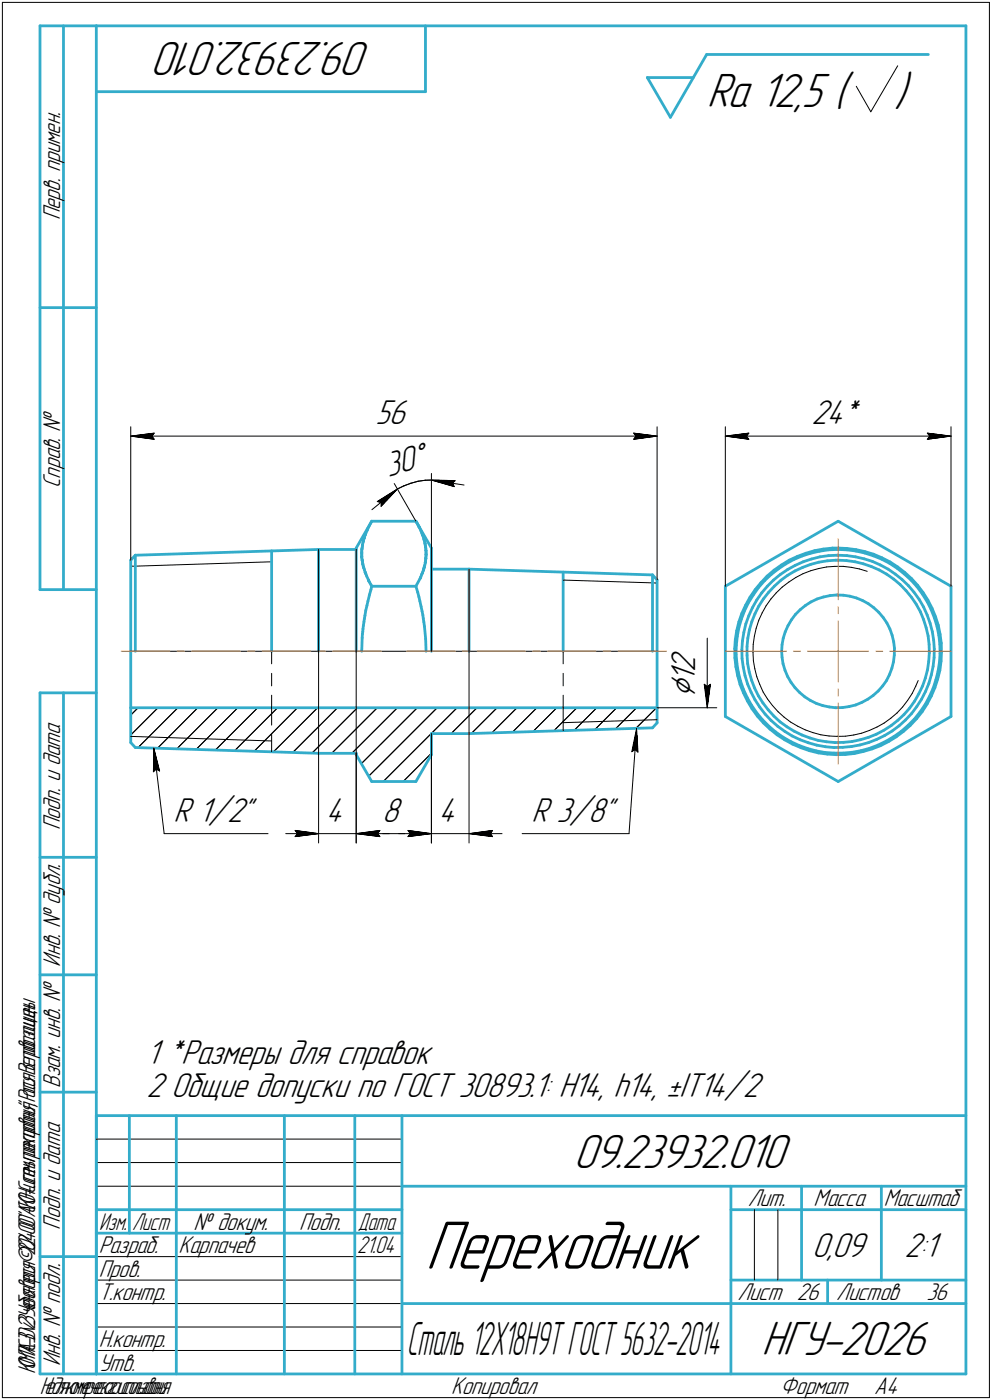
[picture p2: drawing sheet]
<svg xmlns="http://www.w3.org/2000/svg" width="211mm" height="298mm" viewBox="0 0 211 298" stroke-linecap="round" stroke-linejoin="round" font-family="sans-serif">
<defs><g id="words">
<text font-size="15.6" x="90.5" y="270.1">Переходник</text>
<g font-size="10.9">
<text x="79" y="9" transform="rotate(-180 79 9)">09.23932.010</text>
<text x="150.3" y="22.8">Ra 12,5 (</text>
<text x="190.3" y="22.8">)</text>
<text x="122" y="248.5">09.23932.010</text>
<text x="162" y="288.5">НГУ-2026</text>
</g>
<text font-size="10.4" x="86.6" y="288.5">Сталь12Х18Н9ТГОСТ5632-2014</text>
<text font-size="8.5" x="147.9" y="148.5" transform="rotate(-90 147.9 148.5)">⌀</text>
<g font-size="7.8">
<text x="79.9" y="90.3">56</text>
<text x="172.6" y="90.3">24*</text>
<text x="82.6" y="101.5" transform="rotate(-15 82.6 101.5)">30°</text>
<text x="147.9" y="143" transform="rotate(-90 147.9 143)">2</text>
<text x="147.9" y="145.1" transform="rotate(-90 147.9 145.1)">1</text>
<text x="36.9" y="174.9">R 1/2&quot;</text>
<text x="69.3" y="174.9">4</text>
<text x="81.3" y="174.9">8</text>
<text x="93.3" y="174.9">4</text>
<text x="113.1" y="174.9">R 3/8&quot;</text>
<text x="31.1" y="226.5">1 *Размеры для справок</text>
<text x="31.1" y="233.6">2 Общие допуски по ГОСТ 30893.1: H14, h14, ±IT14/2</text>
<text x="172.8" y="267.5">0,09</text>
<text x="192.4" y="267.5">2:1</text>
</g>
<g font-size="5.5">
<text x="12.8" y="46.9" transform="rotate(-90 12.8 46.9)">Перв. примен.</text>
<text x="12.8" y="103.8" transform="rotate(-90 12.8 103.8)">Справ. №</text>
<text x="12.8" y="176.7" transform="rotate(-90 12.8 176.7)">Подп. и дата</text>
<text x="12.8" y="205.8" transform="rotate(-90 12.8 205.8)">Инв. № дубл.</text>
<text x="12.8" y="231.6" transform="rotate(-90 12.8 231.6)">Взам. инв. №</text>
<text x="159.1" y="256.8">Лит.</text>
<text x="173.1" y="256.8">Масса</text>
<text x="188" y="256.8">Масштаб</text>
<text x="12.8" y="261.7" transform="rotate(-90 12.8 261.7)">Подп. и дата</text>
<text x="41.2" y="261.8">№ докум.</text>
<text x="63.6" y="261.8">Подп.</text>
<text x="21" y="266.8">Разраб.</text>
<text x="38" y="266.8">Карпачев</text>
<text x="21" y="271.8">Пров.</text>
<text x="21" y="276.8">Т.контр.</text>
<text x="156.9" y="276.8">Лист 26</text>
<text x="177.9" y="276.8">Листов</text>
<text x="197.1" y="276.8">36</text>
<text x="21" y="286.8">Н.контр.</text>
<text x="12.8" y="290.8" transform="rotate(-90 12.8 290.8)">Инв. № подл.</text>
<text x="21" y="291.8">Утв.</text>
<text x="96" y="296.8">Копировал</text>
<text x="166" y="296.8">Формат</text>
<text x="186" y="296.8">A4</text>
</g>
<g font-size="5.4">
<text x="21.1" y="261.8">Изм.</text>
<text x="28.1" y="261.8">Лист</text>
<text x="76.1" y="261.8">Дата</text>
<text x="76" y="266.8">21.04</text>
<text x="7.5" y="292.5" transform="rotate(-90 7.5 292.5)">КОМПАС-3Dv23Учебнаяверсия©2024ООО&quot;АСКОН-Системыпроектирования&quot;,Россия.Всеправазащищены.</text>
<text x="8.5" y="296.7">Недлякоммерческогоиспользования</text>
</g>
</g></defs>
<g fill="none" stroke="#33acca" stroke-width=".59">
<path d="M8.5 5.5v120zM8.5 5.5h12zM13.5 5.5v120zM20.5 5.5v287zM20.5 5.5h185zM20.5 19.5h70zM90.5 5.5v14zM137.7 16.5l4.9 8.5zM137.7 16.5h9.8zM150.3 11.6l-7.7 13.4zM150.3 11.6h47.2zM205.5 5.5v287z"/>
<path d="M8.5 65.5h12zM27.8 119.3v19.3zM28.8 118.2l39-1.2zM28.8 118.2l-1 1.1zM28.8 118.2v20.4zM57.8 117.3v21.3zM67.8 117v21.6zM67.8 117h8zM75.8 116.7v21.9zM77 117.1v.3zM77 117.4v.2zM77 117.6h.1"/>
<path d="M77 117.7h.1M77 117.8v.1zM77 117.9v.3zM77 118.2v.2zM77 118.4h.1M77 118.5h.1M77 118.6v.1zM77 118.7v.3zM77 116.8h.1M77 116.9v.2zM77 119v.2zM77 116.5v.3z"/>
<path d="M77 119.2h.1M77 119.3h.1M77 119.3l.1 .2zM77.1 116.1v.1zM77.1 116.2l-.1 .3zM77.1 119.5v.2zM77.1 116h.1M77.1 119.7l.1 .3zM77.2 120h.1M77.2 115.5l-.1 .5zM77.3 115.1v.1zM77.3 115.2l-.1 .3z"/>
<path d="M77.3 114.9h.1M77.3 115h.1M77.4 114.7l-.1 .2zM77.5 114.5h.1M77.5 114.6l-.1 .1zM77.6 114.3l-.1 .2zM77.7 113.9l-.1 .4zM77.7 113.8v.1zM77.8 113.6h.1M77.8 113.7h.1M77.9 113.5l-.1 .1zM78.1 113l-.2 .5z"/>
<path d="M78.1 112.8v.2zM78.2 112.6l-.1 .2zM78.2 112.6h.1M79.1 111h9.4zM79.1 111l-3.3 5.7zM79.1 111l-.9 1.6zM88.5 111l.2 .3zM88.5 111l3.3 5.7zM88.7 111.3l.2 .5zM88.9 111.8l.2 .2zM89.1 112l.1 .1zM89.2 112.2h.1"/>
<path d="M89.2 112.2l.4 .9zM89.6 113.1l.1 .4zM89.7 113.5l.1 .2zM89.8 113.7l.1 .2zM89.9 113.9h.1M89.9 114l.2 .4zM89.9 114h.1M90.1 114.4l.1 .4zM90.2 114.8v.1zM90.3 115h.1M90.3 115v.3zM90.3 115.3l.1 .2z"/>
<path d="M90.4 115.5v.2zM90.4 115.8l.1 .2zM90.4 115.8h.1M90.4 115.7h.1M90.5 119.8l-.1 .5zM90.5 119.8h.1M90.5 116v.3zM90.5 119.5v.2zM90.5 116.3l.1 .1zM90.6 119.2l-.1 .3zM90.6 116.5v.3zM90.6 116.5h.1"/>
<path d="M90.6 119v.2zM90.6 119h.1M90.6 118.9h.1M90.6 118.7v.1zM90.6 117.2h.1M90.6 117.1v.1zM90.6 116.8v.3zM90.6 118.4v.3zM90.6 118.1v.3zM90.6 118.1h.1M90.6 118h.1M90.6 117.8v.2z"/>
<path d="M90.6 117.6v.2zM90.6 117.3v.3zM90.6 117.3h.1M91.8 116.7v21.9zM167.9 119.3l1.7-.9zM168.8 119.1l1.8-.7zM169.6 118.4l1.8-.6zM170.6 118.4l1.8-.6zM170.9 119.6l1.7-.6zM171.4 117.8l1.9-.6zM172.4 117.8l1.9-.5zM172.6 119l1.9-.5z"/>
<path d="M173.3 117.2l1.9-.3zM174.2 119.7l1.8-.3zM174.3 117.3l1.8-.2zM174.5 118.5l1.8-.2zM175.2 116.9l1.9-.2zM176 119.4l1.8-.1zM176.1 117.1l2-.1zM176.3 118.3l1.8-.1zM177.1 116.7h1.2zM177.8 119.3h.5zM178.1 117h.2zM178.1 118.2h.2z"/>
<path d="M178.3 117l1.9 .1zM178.3 118.2l1.9 .1zM178.3 119.3h1.8zM178.3 116.7l1.9 .1zM178.3 111l24 13.8zM180.1 119.3l1.8 .3zM180.2 118.3l1.8 .2zM180.2 117.1l1.9 .2zM180.2 116.8l1.9 .2zM181.9 119.6l1.7 .4zM182 118.5l1.8 .5zM182.1 117.3l1.9 .4z"/>
<path d="M182.1 117l1.9 .4zM183.8 119l1.8 .5zM184 117.7l1.8 .6zM184 117.4l1.8 .6zM185.6 119.5l1.7 .8zM185.8 118.3l1.8 .7zM185.8 118l1.8 .7zM187.6 119l1.7 .9zM187.6 118.7l1.8 .9zM189.3 119.9l1.6 1.1zM189.4 119.6l1.6 1.1zM8.5 125.5h12z"/>
<path d="M27.8 138.6v12.1zM77 138.5v.1zM77 135.8v2.7zM77.1 135l-.1 .8zM77.2 134.5l-.1 .5zM77.2 120.1v.1zM77.2 133.9v.6zM77.2 120.2l.1 .3zM77.3 120.5v.2zM77.3 133.2l-.1 .7zM77.3 120.7h.1M77.3 120.8h.1"/>
<path d="M77.4 120.9v.1zM77.4 132.4l-.1 .8zM77.4 121l.1 .3zM77.5 131.7l-.1 .7zM77.5 121.3l.2 .5zM77.6 131l-.1 .7zM77.7 121.8h.1M77.7 121.9v.1zM77.7 122l.2 .2zM77.8 130l-.2 1zM77.9 122.2l.1 .5zM78 122.7l.4 .8z"/>
<path d="M78.1 128.9l-.3 1.1zM78.3 128l-.2 .9zM78.4 123.5h.1M78.4 123.6l.1 .1zM78.5 123.7l.1 .3zM78.6 126.6l-.3 1.4zM78.6 124l.3 .5zM78.9 125.5l-.3 1.1zM78.9 124.5l.2 .3zM79.1 124.8h9.4zM79.1 124.8l-.2 .7zM88.5 124.8l.4 1.3z"/>
<path d="M88.9 126.1l.2 .9zM89.1 127l.2 1zM89.3 128l.3 1.1zM89.4 123.1l-.9 1.7zM89.4 123.1h.1M89.5 122.8v.2zM89.6 129.1l.2 1zM89.7 122.3l-.2 .5zM89.8 122.1l-.1 .2zM89.8 122.1h.1M89.8 130.1l.2 .8zM89.8 122h.1"/>
<path d="M89.9 121.8v.2zM90 130.9v.8zM90 121.5l-.1 .3zM90 131.7l.2 .7zM90.1 121.3l-.1 .2zM90.1 121.3h.1M90.1 121.2h.1M90.2 121.1l-.1 .1zM90.2 132.4l.1 .9zM90.2 120.8v.3zM90.2 120.8h.1M90.3 120.8h.1"/>
<path d="M90.3 120.7h.1M90.3 120.5v.1zM90.3 133.3l.3 2.7zM90.4 120.3l-.1 .2zM90.6 136v2.6zM91.8 121.2h8zM99.8 121.2l39 1.2zM99.8 121.2v17.4zM119.8 121.8v16.8zM138.8 122.4v16.2zM138.8 122.4l1 1zM139.8 123.4v15.2z"/>
<path d="M139.8 138.6v12.1zM154.3 124.8v27.7zM154.3 124.8l24-13.8zM156.3 138.1v1.9zM156.4 136.2l-.1 1.9zM156.6 139.3l.2 1.9zM156.6 137.4v1.9zM156.7 134.3l-.3 1.9zM156.8 135.5l-.2 1.9zM157.2 133.6l-.4 1.9zM157.2 132.4l-.5 1.9zM157.7 131.7l-.5 1.9z"/>
<path d="M157.8 138.3l.1 1.9zM157.8 130.6l-.6 1.8zM157.9 136.4l-.1 1.9zM158.2 134.6l-.3 1.8zM158.4 130l-.7 1.7zM158.6 128.8l-.8 1.8zM158.7 132.8l-.5 1.8zM158.9 139.5l.1 1.8zM158.9 137.7v1.8zM159.1 135.8l-.2 1.9zM159.3 128.2l-.9 1.8zM159.3 131.1l-.6 1.7z"/>
<path d="M159.4 134.1l-.3 1.7zM159.6 127.1l-1 1.7zM159.9 132.3l-.5 1.8zM160.1 129.4l-.8 1.7zM160.3 126.6l-1 1.6zM160.6 130.6l-.7 1.7zM160.7 125.5l-1.1 1.6zM161 127.7l-.9 1.7zM161.4 125.1l-1.1 1.5zM161.4 129l-.8 1.6zM161.9 124l-1.2 1.5zM162.1 126.2l-1.1 1.5z"/>
<path d="M162.4 127.5l-1 1.5zM162.6 123.6l-1.2 1.5zM162.6 123.6l1.4-1.3zM163.2 122.6l-1.3 1.4zM163.2 122.6l1.5-1.2zM163.2 124.8l-1.1 1.4zM163.2 124.8l1.3-1.3zM163.5 126.1l-1.1 1.4zM164 122.3l1.6-1.2zM164.5 123.5l1.5-1.2zM164.7 121.4l1.5-1.1zM164.8 124.8l-1.3 1.3z"/>
<path d="M164.8 124.8l1.3-1.3zM165.6 121.1l1.5-1zM166 122.3l1.6-1.1zM166.1 123.5l1.5-1zM166.2 120.3l1.7-1zM166.3 138.6l.1 1.3zM166.4 137.2l-.1 1.4zM166.4 139.9l.2 1.4zM166.6 135.8l-.2 1.4zM167 134.5l-.4 1.3zM167.1 120.1l1.7-1zM167.6 121.2l1.6-.8z"/>
<path d="M167.6 122.5l1.5-1zM167.6 133.2l-.6 1.3zM168.4 132l-.8 1.2zM169.1 121.5l1.7-.7zM169.2 120.4l1.7-.8zM169.2 130.8l-.8 1.2zM170.2 129.8l-1 1zM170.2 129.8l1.1-.9zM170.8 120.8l1.7-.7zM171.3 128.9l1.2-.8zM172.5 120.1l1.7-.4zM172.5 128.1l1.3-.6z"/>
<path d="M173.8 127.5l1.4-.4zM175.2 127.1l1.4-.3zM176.6 126.8l1.4-.1zM178 126.7h1.4zM179.4 126.7l1.4 .2zM180.8 126.9l1.4 .4zM182.2 127.3l1.3 .5zM183.5 127.8l1.2 .7zM183.6 120l1.8 .6zM184.7 128.5l1.2 .9zM185.4 120.6l1.6 .7zM185.9 129.4l1 .9z"/>
<path d="M186.9 130.3l1 1.1zM187 121.3l1.6 .9zM187.3 120.3l1.6 .9zM187.9 131.4l.8 1.2zM188.6 122.2l1.5 1.1zM188.7 132.6l.6 1.3zM188.9 121.2l1.6 1zM189.3 133.9l.5 1.3zM189.8 135.2l.3 1.4zM190.1 136.6l.2 1.4zM190.1 123.3l1.4 1.1zM190.2 139.4l-.1 1.5z"/>
<path d="M190.3 138l-.1 1.4zM190.5 122.2l1.4 1.2zM190.9 121l1.5 1.2zM191 120.7l1.5 1.2zM191.5 124.4l1.2 1.3zM191.9 123.4l1.4 1.3zM192.4 122.2l1.4 1.3zM192.5 121.9l1.4 1.3zM192.7 125.7l1.2 1.4zM193.3 124.7l1.1 1.4zM193.8 123.5l1.3 1.4zM193.9 127.1l1 1.5z"/>
<path d="M193.9 123.2l1.3 1.4zM194.4 126.1l1.1 1.5zM194.9 128.6l.9 1.6zM195.1 124.9l1.1 1.5zM195.2 124.6l1.2 1.6zM195.5 127.6l1 1.6zM195.8 130.2l.7 1.7zM196.2 126.4l1 1.7zM196.4 126.2l1 1.6zM196.5 129.2l.7 1.7zM196.5 131.9l.5 1.7zM197 133.6l.4 1.8z"/>
<path d="M197.2 128.1l.9 1.7zM197.2 130.9l.7 1.8zM197.4 127.8l.9 1.7zM197.4 135.4l.3 1.8zM197.7 137.2v1.8zM197.7 139l-.1 1.8zM197.9 132.7l.4 1.8zM198.1 129.8l.7 1.8zM198.3 129.5l.7 1.8zM198.3 134.5l.3 1.8zM198.6 136.3l.2 1.9zM198.7 140l-.2 1.9z"/>
<path d="M198.8 138.2l-.1 1.8zM198.8 131.6l.5 1.8zM199 131.3l.6 1.8zM199.3 133.4l.4 1.9zM199.6 133.1l.4 1.9zM199.7 135.3l.2 1.9zM199.9 137.2l.1 1.9zM200 139.1l-.1 1.9zM200 135l.2 1.9zM200.2 136.9l.1 2zM200.3 138.9l-.1 1.9zM202.3 124.8v27.7z"/>
<path d="M8.5 147.5v145zM8.5 147.5h12zM13.5 147.5v145zM27.8 158.1l1 1zM27.8 150.7v7.4zM27.8 150.7h112zM28.8 159.1l39 1.3zM91.8 156.2h8zM91.8 156.2v4.5zM99.8 156.2l39-1.3zM139.8 150.7v3.2zM139.8 153.9l-1 1z"/>
<path d="M154.3 152.5l24 13.9zM156.3 140l.2 1.9zM156.5 141.9l.4 1.9zM156.8 141.2l.3 1.9zM156.9 143.8l.5 1.9zM157.1 143.1l.4 1.8zM157.4 145.7l.8 1.8zM157.5 144.9l.7 1.9zM157.9 140.2l.2 1.8zM158.1 142l.4 1.8zM158.2 146.8l.8 1.7zM158.2 147.5l.8 1.7z"/>
<path d="M158.5 143.8l.5 1.8zM159 148.5l.9 1.7zM159 149.2l1 1.7zM159 145.6l.8 1.7zM159 141.3l.4 1.7zM159.4 143l.5 1.8zM159.8 147.3l.8 1.7zM159.9 150.2l1.1 1.6zM159.9 144.8l.6 1.7zM160 150.9l1.1 1.5zM160.5 146.5l.8 1.6zM160.6 149l1 1.5z"/>
<path d="M161 151.8l1.2 1.4zM161.1 152.4l1.3 1.5zM161.3 148.1l1 1.5zM161.6 150.5l1.2 1.5zM162.2 153.2l1.4 1.4zM162.3 149.6l1.1 1.5zM162.4 153.9l1.4 1.3zM162.8 152l1.2 1.4zM163.4 151.1l1.2 1.3zM163.6 154.6l1.4 1.2zM163.8 155.2l1.5 1.2zM164 153.4l1.4 1.2z"/>
<path d="M164.6 152.4l1.3 1.3zM165 155.8l1.6 1.1zM165.3 156.4l1.6 1.1zM165.4 154.6l1.6 1.1zM165.9 153.7l1.5 1zM166.6 156.9l1.7 1zM166.6 141.3l.4 1.4zM166.9 157.5l1.7 .9zM167 155.7l1.5 1zM167 142.7l.6 1.3zM167.4 154.7l1.6 1zM167.6 144l.7 1.2z"/>
<path d="M168.3 157.9l1.7 .8zM168.3 145.2l.8 1.2zM168.5 156.7l1.7 .8zM168.6 158.4l1.8 .8zM169 155.7l1.6 .8zM169.1 146.4l1 1zM170 158.7l1.8 .6zM170.1 147.4l1.1 .9zM170.2 157.5l1.8 .6zM170.4 159.2l1.8 .6zM170.6 156.5l1.7 .6zM171.2 148.3l1.2 .8z"/>
<path d="M171.8 159.3l1.9 .6zM172 158.1l1.7 .5zM172.2 159.8l1.9 .5zM172.3 157.1l1.7 .5zM172.4 149.1l1.3 .6zM173.7 159.9l1.8 .3zM173.7 149.7l1.3 .5zM173.7 158.6l1.9 .4zM174 157.6l1.8 .3zM175 150.2l1.4 .3zM175.6 159l1.8 .1zM175.8 157.9l1.8 .2z"/>
<path d="M176.4 150.5l1.4 .2zM177.4 159.1h1.9zM177.6 158.1l1.9-.1zM177.8 150.7l1.4-.1zM179.2 150.6l1.4-.2zM179.3 159.1l1.8-.2zM179.5 158l1.7-.1zM180.6 150.4l1.4-.3zM181.1 158.9l1.9-.3zM181.2 157.9l1.8-.4zM182 150.1l1.3-.6zM183 158.6l1.8-.5z"/>
<path d="M183 157.5l1.7-.5zM183.1 159.8l1.9-.5zM183.3 149.5l1.3-.7zM183.6 160l1.9-.6zM184.6 148.8l1.2-.8zM184.7 157l1.7-.7zM184.8 158.1l1.7-.7zM185 159.3l1.8-.7zM185.5 159.4l1.8-.7zM185.8 148l1-.9zM186.4 156.3l1.6-.9zM186.5 157.4l1.7-.8z"/>
<path d="M186.8 158.6l1.7-.8zM187.3 158.7l1.7-.8zM187.8 146l-1 1.1zM188 155.4l1.6-.9zM188.2 156.6l1.6-1zM188.5 157.8l1.7-1zM188.6 144.9l-.8 1.1zM189 157.9l1.7-1.1zM189.2 143.6l-.6 1.3zM189.6 154.5l1.4-1.2zM189.7 142.2l-.5 1.4zM189.8 155.6l1.5-1.1z"/>
<path d="M190.1 140.9l-.4 1.3zM190.2 156.8l1.5-1.1zM190.7 156.8l1.5-1.1zM191 153.3l1.3-1.2zM191.3 154.5l1.4-1.3zM191.7 155.7l1.5-1.3zM192.2 155.7l1.4-1.3zM193.5 150.7l-1.2 1.4zM193.9 151.9l-1.2 1.3zM194.5 153.1l-1.3 1.3zM194.6 149.3l-1.1 1.4zM195 153l-1.4 1.4z"/>
<path d="M195 150.4l-1.1 1.5zM195.5 147.7l-.9 1.6zM195.7 151.6l-1.2 1.5zM196 148.8l-1 1.6zM196.2 151.5l-1.2 1.5zM196.3 146l-.8 1.7zM196.8 150l-1.1 1.6zM196.8 144.4l-.5 1.6zM196.9 147.2l-.9 1.6zM197.2 149.9l-1 1.6zM197.3 142.6l-.5 1.8zM197.6 140.8l-.3 1.8z"/>
<path d="M197.6 145.5l-.7 1.7zM197.7 148.3l-.9 1.7zM198.1 143.7l-.5 1.8zM198.1 148.2l-.9 1.7zM198.5 146.6l-.8 1.7zM198.5 141.9l-.4 1.8zM198.9 146.4l-.8 1.8zM199.1 144.7l-.6 1.9zM199.5 144.6l-.6 1.8zM199.6 142.9l-.5 1.8zM199.9 141l-.3 1.9zM199.9 142.7l-.4 1.9z"/>
<path d="M200.2 140.8l-.3 1.9zM67.8 160.4h8zM75.8 160.7l3.3 5.7zM75.8 160.4v.3zM79.1 166.4h9.4zM91.8 160.7l-3.3 5.7zM174.1 160.3l1.9 .2zM175.5 160.2l1.9 .1zM176 160.5l1.9 .2zM177.4 160.3h2zM177.9 160.7l1.9-.1zM178.3 166.4l24-13.9z"/>
<path d="M179.4 160.3l1.9-.2zM179.8 160.6l2-.2zM181.3 160.1l1.8-.3zM181.8 160.4l1.8-.4zM8.5 182.5h12zM8.5 207.5h12zM8.5 232.5h12zM20.5 237.5h185zM20.5 237.5v55zM27.5 237.5v25zM37.5 237.5v55zM60.5 237.5v55z"/>
<path d="M75.5 237.5v55zM85.5 237.5v55zM20.5 257.5h65zM85.5 252.5h120zM155.5 252.5v40zM155.5 257.5h15zM170.5 252.5v20zM170.5 257.5h35zM187.5 252.5v20zM8.5 267.5h12zM20.5 262.5h65zM85.5 277.5h70z"/>
<path d="M155.5 277.5h50zM155.5 272.5h50zM176.1 272.5v5zM8.5 292.5h12zM20.5 292.5h185z"/>
</g>
<g fill="none" stroke="#000" stroke-width=".21">
<path d="M.5 .5v297zM.5 .5h210zM182.2 18.4l3.1 5.4zM191 14l-5.7 9.8zM210.5 .5v297zM27.8 90.8v28.5zM27.8 92.8l5-.6zM27.8 92.8l5 .7zM27.8 92.8h112zM32.3 92.8l.5 .7zM32.8 92.2l-.5 .6zM134.8 93.5l5-.7z"/>
<path d="M134.8 92.2l.5 .6zM134.8 92.2l5 .6zM135.3 92.8l-.5 .7zM139.8 90.8v32.6zM154.3 90.8v34zM154.3 92.8l5-.6zM154.3 92.8l5 .7zM154.3 92.8h48zM158.8 92.8l.5 .7zM159.3 92.2l-.5 .6zM197.3 93.5l5-.7zM197.3 92.2l.5 .6z"/>
<path d="M197.3 92.2l5 .6zM197.8 92.8l-.5 .7zM202.3 90.8v34zM67.8 117v62.5zM75.8 117v62.5zM79.1 108.5l5.4-4.4zM80.3 106.8l4.2-2.7zM80.3 106.8l.8 .1zM81.1 106.9v.9zM83.6 102.4l4.9 8.6zM84.5 104.1l1.4-.7zM84.5 104.1l-3.4 3.7z"/>
<path d="M85.9 103.4l1.5-.5zM87.4 102.9l1.5-.5zM88.9 102.4l1.6-.2zM90.5 102.2h1.3zM91.8 100.2v38.4zM91.8 102.2l4.8 1.4zM91.8 102.2l5 .1zM91.8 102.2l6.9 1.1zM96.2 102.9l.4 .7zM96.2 102.9l.6-.6zM27.8 120.5h1zM27.8 138.6h112z"/>
<path d="M28.8 120.5l29-.9zM57.8 138.6v2.7zM99.8 121.2v58.3zM119.8 123.5l19 .6zM119.8 138.6v2.7zM138.8 124.1h1zM150.5 135.8v14.9zM160.2 138.9l.1 1.8zM160.2 137.2v1.7zM160.5 135.4l-.3 1.8zM160.9 133.7l-.4 1.7zM161.4 132l-.5 1.7z"/>
<path d="M162.1 130.5l-.7 1.5zM163 128.9l-.9 1.6zM164 127.5l-1 1.4zM165.1 126.2l1.3-1.2zM165.1 126.2l-1.1 1.3zM166.4 125l1.4-1.1zM167.8 123.9l1.5-1zM169.3 122.9l1.5-.8zM170.8 122.1l1.7-.6zM172.5 121.5l1.7-.5zM174.2 121l1.7-.3zM175.9 120.7l1.7-.1z"/>
<path d="M177.6 120.6h1.8zM179.4 120.6l1.7 .2zM181.1 120.8l1.7 .3zM182.8 121.1l1.7 .5zM27.8 156.5l5.8-5.8zM27.8 152.2l1.6-1.5zM27.8 156.8l30 .9zM29.4 159.1l8.4-8.4zM32.7 159.3l1.3 4.8zM32.7 159.3l-.1 5zM32.7 159.3l2.2 18.2zM37.6 159.4l8.8-8.7z"/>
<path d="M41.7 159.6l8.9-8.9zM42.1 150.7l-8.6 8.6zM45.8 159.7l9-9zM49.9 159.8l9.2-9.1zM57.8 156.3v3.7zM57.8 150.7v3.6zM57.8 148v2.7zM57.8 143.3v2.7zM63.3 150.7l-9.2 9.2zM91.8 156.2v23.3zM93 150.7l-14.6 14.5zM96 156.2l5.5-5.5z"/>
<path d="M100.2 156.2l5.5-5.5zM104.6 156l5.4-5.3zM109 155.9l5.2-5.2zM113.4 155.7l5-5zM117.8 155.6l4.9-4.9zM119.8 148v2.7zM119.8 143.3v2.7zM119.8 150.7v4.8zM119.8 153.8l20-.6zM122.1 155.5l4.9-4.8zM126.5 155.3l4.7-4.6zM130.9 155.2l4.5-4.5z"/>
<path d="M135.1 159.6l.6 .5zM135.3 155.1l4.4-4.4zM135.4 155.1l.3 5zM135.4 155.1l-1 4.9zM135.4 155.1l-1.6 22.4zM139.8 150.7h12.7zM149.8 145.7l.7 5zM149.8 145.7l.7 .5zM150.5 146.2l.6-.5zM151.1 145.7l-.6 5zM160.3 140.7l.3 1.7zM160.6 142.4l.4 1.7z"/>
<path d="M161 144.1l.6 1.6zM161.6 145.7l.7 1.6zM162.3 147.3l1 1.5zM163.3 148.8l1 1.4zM164.3 150.2l1.2 1.3zM165.5 151.5l1.3 1.2zM166.8 152.7l1.4 1zM168.2 153.7l1.5 .9zM169.7 154.6l1.6 .8zM171.3 155.4l1.6 .6zM172.9 156l1.7 .4zM174.6 156.4l1.8 .3z"/>
<path d="M176.4 156.7l1.7 .1zM178.1 156.8l1.8-.1zM179.9 156.7l1.7-.2zM181.6 156.5l1.7-.4zM183.3 156.1l1.7-.6zM185 155.5l1.6-.7zM186.6 154.8l1.5-.9zM188.1 153.9l1.4-1zM189.5 152.9l1.3-1.1zM192 150.5l-1.2 1.3zM193.1 149.1l-1.1 1.4zM194.1 147.6l-1 1.5z"/>
<path d="M194.8 146l-.7 1.6zM195.3 144.9l-.5 1.1zM33.2 163.7l.8 .4zM33.2 163.7l-.6 .6zM34.9 177.5h22.1zM58.2 160.1l9.4-9.4zM60.8 177.5h7zM62.3 160.2l9.5-9.5zM62.8 176.8l5 .7zM62.8 176.8l.5 .7zM62.8 178.1l5-.6zM63.3 177.5l-.5 .6z"/>
<path d="M66.4 160.3l9.6-9.6zM67.8 177.5h8zM70.6 160.4l9.7-9.7zM74.8 160.4l9.7-9.7zM75.8 160.4v19.1zM75.8 177.5l5-.7zM75.8 177.5l5 .6zM75.8 177.5h16zM75.8 177.5h7zM76.9 162.6l11.9-11.9zM80.3 177.5l.5 .6zM80.8 176.8l-.5 .7z"/>
<path d="M81.5 166.4l15.7-15.7zM84.8 177.5h7zM85.8 166.4l6-6zM86.8 178.1l5-.6zM86.8 176.8l.5 .7zM86.8 176.8l5 .7zM87.3 177.5l-.5 .6zM91.8 160.7v18.8zM91.8 177.5h8zM99.8 177.5l5 .6zM99.8 177.5l5-.7zM99.8 177.5h7z"/>
<path d="M104.3 177.5l.5 .6zM104.8 176.8l-.5 .7zM111.1 177.5h22.7zM134.4 160l.7-.4zM20.5 247.5h65zM20.5 252.5h65zM20.5 242.5h65zM160.5 257.5v15zM165.5 257.5v15zM20.5 267.5h65zM20.5 272.5h65zM20.5 277.5h65z"/>
<path d="M.5 297.5h210zM20.5 282.5h65zM20.5 287.5h65z"/>
</g>
<g fill="none" stroke="#ff8000" stroke-width=".21">
<path d="M178.3 114.7v13zM25.8 138.6h10.4zM37.6 138.6h1.7zM40.8 138.6h10.3zM52.6 138.6h1.7zM55.8 138.6h10.3zM67.6 138.6h1.7zM70.7 138.6h10.4zM86.5 138.6h10.4zM98.3 138.6h1.7zM101.5 138.6h10.3zM113.3 138.6h1.7z"/>
<path d="M116.5 138.6h10.3zM128.3 138.6h1.7zM131.4 138.6h10.4zM154.3 138.6h13zM168.8 138.6h1.5zM171.8 138.6h6.5zM178.3 138.6h6.5zM178.3 138.6v6.6zM178.3 129.2v1.4zM178.3 132.2v6.4zM186.3 138.6h1.5zM189.3 138.6h13z"/>
<path d="M178.3 149.6v13zM178.3 146.6v1.6z"/>
</g>
<g fill="#fff" stroke="#fff" stroke-width=".21">
<path d="M81.3 169.3h5zM81.3 169.3h5zM81.3 169.4h5zM81.3 169.4h5zM81.3 169.5h5zM81.3 169.5h5zM81.3 169.5h5zM81.3 169.6h5zM81.3 169.6h5zM81.3 169.7h5zM81.3 169.7h5zM81.3 169.8h5zM81.3 169.8h5zM81.3 169.8h5zM81.3 169.9h5zM81.3 169.9h5zM81.3 170h5zM81.3 170h5zM81.3 170.1h5zM81.3 170.1h5zM81.3 170.1h5zM81.3 170.2h5zM81.3 170.2h5zM81.3 170.3h5zM81.3 170.3h5zM81.3 170.3h5zM81.3 170.4h5zM81.3 170.4h5zM81.3 170.5h5zM81.3 170.5h5zM81.3 170.6h5zM81.3 170.6h5zM81.3 170.6h5zM81.3 170.7h5zM81.3 170.7h5zM81.3 170.8h5zM81.3 170.8h5zM81.3 170.9h5zM81.3 170.9h5zM81.3 170.9h5zM81.3 171h5zM81.3 171h5zM81.3 171.1h5zM81.3 171.1h5zM81.3 171.2h5zM81.3 171.2h5zM81.3 171.2h5zM81.3 171.3h5zM81.3 171.3h5zM81.3 171.4h5zM81.3 171.4h5zM81.3 171.4h5zM81.3 171.5h5zM81.3 171.5h5zM81.3 171.6h5zM81.3 171.6h5zM81.3 171.7h5zM81.3 171.7h5zM81.3 171.7h5zM81.3 171.8h5zM81.3 171.8h5zM81.3 171.9h5zM81.3 171.9h5zM81.3 172h5zM81.3 172h5zM81.3 172h5zM81.3 172.1h5zM81.3 172.1h5zM81.3 172.2h5zM81.3 172.2h5zM81.3 172.3h5zM81.3 172.3h5zM81.3 172.3h5zM81.3 172.4h5zM81.3 172.4h5zM81.3 172.5h5zM81.3 172.5h5zM81.3 172.6h5zM81.3 172.6h5zM81.3 172.6h5zM81.3 172.7h5zM81.3 172.7h5zM81.3 172.8h5zM81.3 172.8h5zM81.3 172.8h5zM81.3 172.9h5zM81.3 172.9h5zM81.3 173h5zM81.3 173h5zM81.3 173.1h5zM81.3 173.1h5zM81.3 173.1h5zM81.3 173.2h5zM81.3 173.2h5zM81.3 173.3h5zM81.3 173.3h5zM81.3 173.4h5zM81.3 173.4h5zM81.3 173.4h5zM81.3 173.5h5zM81.3 173.5h5zM81.3 173.6h5zM81.3 173.6h5zM81.3 173.7h5zM81.3 173.7h5zM81.3 173.7h5zM81.3 173.8h5zM81.3 173.8h5zM81.3 173.9h5zM81.3 173.9h5zM81.3 173.9h5zM81.3 174h5zM81.3 174h5zM81.3 174.1h5zM81.3 174.1h5zM81.3 174.2h5zM81.3 174.2h5zM81.3 174.2h5zM81.3 174.3h5zM81.3 174.3h5zM81.3 174.4h5zM81.3 174.4h5zM81.3 174.5h5zM81.3 174.5h5zM81.3 174.5h5zM81.3 174.6h5zM81.3 174.6h5zM81.3 174.7h5zM81.3 174.7h5zM81.3 174.8h5zM81.3 174.8h5zM81.3 174.8h5zM81.3 174.9h5zM81.3 174.9h5zM81.3 175h5zM81.3 175h5zM81.3 175h5zM81.3 175.1h5zM81.3 175.1h5zM81.3 175.2h5zM81.3 175.2h5zM81.3 175.3h5zM81.3 175.3h5zM81.3 175.3h5zM81.3 175.4h5zM81.3 175.4h5zM81.3 175.5h5zM81.3 175.5h5zM81.3 175.6h5zM81.3 175.6h5zM81.3 175.6h5zM81.3 175.7h5zM81.3 175.7h5zM81.3 175.8h5zM81.3 175.8h5zM81.3 175.9h5zM81.3 175.9h5zM81.3 175.9h5zM81.3 176h5zM81.3 176h5zM81.3 176.1h5zM81.3 176.1h5zM81.3 176.1h5zM81.3 176.2h5zM81.3 176.2h5zM81.3 176.3h5zM81.3 176.3h5zM81.3 176.4h5zM81.3 176.4h5z"/>
<path d="M81 176.3h.3zM80.6 176.3h.7zM80.3 176.4h1zM80 176.4h1.3zM79.6 176.4h1.7zM79.3 176.5h2zM79 176.5h2.3zM78.6 176.6h2.7zM78.3 176.6h3zM77.9 176.7h3.4zM77.6 176.7h3.7zM77.5 176.7h3.8zM77.4 176.8h3.9zM77.3 176.8h4zM77.2 176.9h4.1zM77.1 176.9h4.2zM77 177h4.3zM76.9 177h4.4zM76.8 177h4.5zM76.7 177.1h4.6zM76.6 177.1h4.7zM76.5 177.2h4.8zM76.4 177.2h4.9zM76.3 177.2h5zM76.2 177.3h5.1zM76.1 177.3h5.2zM76 177.4h5.3zM75.9 177.4h5.4zM75.8 177.5h5.5zM75.9 177.5h5.4zM76 177.5h5.3zM76.1 177.6h5.2zM76.2 177.6h5.1zM76.3 177.7h5zM76.5 177.7h4.8zM76.5 177.8h4.8zM76.7 177.8h4.6zM76.8 177.8h4.5zM76.9 177.9h4.4zM77 177.9h4.3zM77.1 178h4.2zM77.2 178h4.1zM77.3 178.1h4zM77.4 178.1h3.9zM77.5 178.1h3.8zM77.6 178.2h3.7zM77.9 178.2h3.4zM78.2 178.3h3.1zM78.5 178.3h2.8zM78.8 178.4h2.5zM79.2 178.4h2.1zM79.5 178.4h1.8zM79.8 178.5h1.5zM80.1 178.5h1.2zM80.4 178.6h.9zM80.7 178.6h.6zM81 178.6h.3z"/>
<path d="M86.3 176.3h.3zM86.3 176.3h.7zM86.3 176.4h1zM86.3 176.4h1.3zM86.3 176.4h1.7zM86.3 176.5h2zM86.3 176.5h2.3zM86.3 176.6h2.7zM86.3 176.6h3zM86.3 176.7h3.4zM86.3 176.7h3.7zM86.3 176.7h3.8zM86.3 176.8h3.9zM86.3 176.8h4zM86.3 176.9h4.1zM86.3 176.9h4.2zM86.3 177h4.3zM86.3 177h4.4zM86.3 177h4.5zM86.3 177.1h4.6zM86.3 177.1h4.7zM86.3 177.2h4.8zM86.3 177.2h4.9zM86.3 177.2h5zM86.3 177.3h5.1zM86.3 177.3h5.2zM86.3 177.4h5.3zM86.3 177.4h5.4zM86.3 177.5h5.5zM86.3 177.5h5.4zM86.3 177.5h5.3zM86.3 177.6h5.2zM86.3 177.6h5.1zM86.3 177.7h5zM86.3 177.7h4.9zM86.3 177.8h4.8zM86.3 177.8h4.7zM86.3 177.8h4.5zM86.3 177.9h4.5zM86.3 177.9h4.3zM86.3 178h4.3zM86.3 178h4.1zM86.3 178.1h4zM86.3 178.1h3.9zM86.3 178.1h3.8zM86.3 178.2h3.7zM86.3 178.2h3.4zM86.3 178.3h3.1zM86.3 178.3h2.8zM86.3 178.4h2.5zM86.3 178.4h2.2zM86.3 178.4h1.8zM86.3 178.5h1.5zM86.3 178.5h1.2zM86.3 178.6h.9zM86.3 178.6h.6zM86.3 178.6h.3z"/>
<path d="M93.3 169.3h5zM93.3 169.3h5zM93.3 169.4h5zM93.3 169.4h5zM93.3 169.5h5zM93.3 169.5h5zM93.3 169.5h5zM93.3 169.6h5zM93.3 169.6h5zM93.3 169.7h5zM93.3 169.7h5zM93.3 169.8h5zM93.3 169.8h5zM93.3 169.8h5zM93.3 169.9h5zM93.3 169.9h5zM93.3 170h5zM93.3 170h5zM93.3 170.1h5zM93.3 170.1h5zM93.3 170.1h5zM93.3 170.2h5zM93.3 170.2h5zM93.3 170.3h5zM93.3 170.3h5zM93.3 170.3h5zM93.3 170.4h5zM93.3 170.4h5zM93.3 170.5h5zM93.3 170.5h5zM93.3 170.6h5zM93.3 170.6h5zM93.3 170.6h5zM93.3 170.7h5zM93.3 170.7h5zM93.3 170.8h5zM93.3 170.8h5zM93.3 170.9h5zM93.3 170.9h5zM93.3 170.9h5zM93.3 171h5zM93.3 171h5zM93.3 171.1h5zM93.3 171.1h5zM93.3 171.2h5zM93.3 171.2h5zM93.3 171.2h5zM93.3 171.3h5zM93.3 171.3h5zM93.3 171.4h5zM93.3 171.4h5zM93.3 171.4h5zM93.3 171.5h5zM93.3 171.5h5zM93.3 171.6h5zM93.3 171.6h5zM93.3 171.7h5zM93.3 171.7h5zM93.3 171.7h5zM93.3 171.8h5zM93.3 171.8h5zM93.3 171.9h5zM93.3 171.9h5zM93.3 172h5zM93.3 172h5zM93.3 172h5zM93.3 172.1h5zM93.3 172.1h5zM93.3 172.2h5zM93.3 172.2h5zM93.3 172.3h5zM93.3 172.3h5zM93.3 172.3h5zM93.3 172.4h5zM93.3 172.4h5zM93.3 172.5h5zM93.3 172.5h5zM93.3 172.6h5zM93.3 172.6h5zM93.3 172.6h5zM93.3 172.7h5zM93.3 172.7h5zM93.3 172.8h5zM93.3 172.8h5zM93.3 172.8h5zM93.3 172.9h5zM93.3 172.9h5zM93.3 173h5zM93.3 173h5zM93.3 173.1h5zM93.3 173.1h5zM93.3 173.1h5zM93.3 173.2h5zM93.3 173.2h5zM93.3 173.3h5zM93.3 173.3h5zM93.3 173.4h5zM93.3 173.4h5zM93.3 173.4h5zM93.3 173.5h5zM93.3 173.5h5zM93.3 173.6h5zM93.3 173.6h5zM93.3 173.7h5zM93.3 173.7h5zM93.3 173.7h5zM93.3 173.8h5zM93.3 173.8h5zM93.3 173.9h5zM93.3 173.9h5zM93.3 173.9h5zM93.3 174h5zM93.3 174h5zM93.3 174.1h5zM93.3 174.1h5zM93.3 174.2h5zM93.3 174.2h5zM93.3 174.2h5zM93.3 174.3h5zM93.3 174.3h5zM93.3 174.4h5zM93.3 174.4h5zM93.3 174.5h5zM93.3 174.5h5zM93.3 174.5h5zM93.3 174.6h5zM93.3 174.6h5zM93.3 174.7h5zM93.3 174.7h5zM93.3 174.8h5zM93.3 174.8h5zM93.3 174.8h5zM93.3 174.9h5zM93.3 174.9h5zM93.3 175h5zM93.3 175h5zM93.3 175h5zM93.3 175.1h5zM93.3 175.1h5zM93.3 175.2h5zM93.3 175.2h5zM93.3 175.3h5zM93.3 175.3h5zM93.3 175.3h5zM93.3 175.4h5zM93.3 175.4h5zM93.3 175.5h5zM93.3 175.5h5zM93.3 175.6h5zM93.3 175.6h5zM93.3 175.6h5zM93.3 175.7h5zM93.3 175.7h5zM93.3 175.8h5zM93.3 175.8h5zM93.3 175.9h5zM93.3 175.9h5zM93.3 175.9h5zM93.3 176h5zM93.3 176h5zM93.3 176.1h5zM93.3 176.1h5zM93.3 176.1h5zM93.3 176.2h5zM93.3 176.2h5zM93.3 176.3h5zM93.3 176.3h5zM93.3 176.4h5zM93.3 176.4h5z"/>
<path d="M86.3 176.3h.3zM86.3 176.3h.7zM86.3 176.4h1zM86.3 176.4h1.3zM86.3 176.4h1.7zM86.3 176.5h2zM86.3 176.5h2.3zM86.3 176.6h2.7zM86.3 176.6h3zM86.3 176.7h3.4zM86.3 176.7h3.7zM86.3 176.7h3.8zM86.3 176.8h3.9zM86.3 176.8h4zM86.3 176.9h4.1zM86.3 176.9h4.2zM86.3 177h4.3zM86.3 177h4.4zM86.3 177h4.5zM86.3 177.1h4.6zM86.3 177.1h4.7zM86.3 177.2h4.8zM86.3 177.2h4.9zM86.3 177.2h5zM86.3 177.3h5.1zM86.3 177.3h5.2zM86.3 177.4h5.3zM86.3 177.4h5.4zM86.3 177.5h5.5zM86.3 177.5h5.4zM86.3 177.5h5.3zM86.3 177.6h5.2zM86.3 177.6h5.1zM86.3 177.7h5zM86.3 177.7h4.9zM86.3 177.8h4.8zM86.3 177.8h4.7zM86.3 177.8h4.5zM86.3 177.9h4.5zM86.3 177.9h4.3zM86.3 178h4.3zM86.3 178h4.1zM86.3 178.1h4zM86.3 178.1h3.9zM86.3 178.1h3.8zM86.3 178.2h3.7zM86.3 178.2h3.4zM86.3 178.3h3.1zM86.3 178.3h2.8zM86.3 178.4h2.5zM86.3 178.4h2.2zM86.3 178.4h1.8zM86.3 178.5h1.5zM86.3 178.5h1.2zM86.3 178.6h.9zM86.3 178.6h.6zM86.3 178.6h.3z"/>
<path d="M104.9 176.3h.4zM104.6 176.3h.7zM104.3 176.4h1zM103.9 176.4h1.4zM103.6 176.4h1.7zM103.3 176.5h2zM102.9 176.5h2.4zM102.6 176.6h2.7zM102.2 176.6h3.1zM101.9 176.7h3.4zM101.6 176.7h3.7zM101.5 176.7h3.8zM101.4 176.8h3.9zM101.3 176.8h4zM101.2 176.9h4.1zM101.1 176.9h4.2zM101 177h4.3zM100.9 177h4.4zM100.8 177h4.5zM100.7 177.1h4.6zM100.6 177.1h4.7zM100.5 177.2h4.8zM100.4 177.2h4.9zM100.3 177.2h5zM100.2 177.3h5.1zM100.1 177.3h5.2zM100 177.4h5.3zM99.9 177.4h5.4zM99.8 177.5h5.5zM99.9 177.5h5.4zM100 177.5h5.3zM100.1 177.6h5.2zM100.2 177.6h5.1zM100.3 177.7h5zM100.4 177.7h4.9zM100.5 177.8h4.8zM100.6 177.8h4.7zM100.8 177.8h4.5zM100.8 177.9h4.5zM101 177.9h4.3zM101 178h4.3zM101.2 178h4.1zM101.3 178.1h4zM101.4 178.1h3.9zM101.5 178.1h3.8zM101.6 178.2h3.7zM101.9 178.2h3.4zM102.2 178.3h3.1zM102.5 178.3h2.8zM102.8 178.4h2.5zM103.1 178.4h2.2zM103.4 178.4h1.9zM103.8 178.5h1.5zM104.1 178.5h1.2zM104.4 178.6h.9zM104.7 178.6h.6zM105 178.6h.3z"/>
<path d="M69.3 169.3h5zM69.3 169.3h5zM69.3 169.4h5zM69.3 169.4h5zM69.3 169.5h5zM69.3 169.5h5zM69.3 169.5h5zM69.3 169.6h5zM69.3 169.6h5zM69.3 169.7h5zM69.3 169.7h5zM69.3 169.8h5zM69.3 169.8h5zM69.3 169.8h5zM69.3 169.9h5zM69.3 169.9h5zM69.3 170h5zM69.3 170h5zM69.3 170.1h5zM69.3 170.1h5zM69.3 170.1h5zM69.3 170.2h5zM69.3 170.2h5zM69.3 170.3h5zM69.3 170.3h5zM69.3 170.3h5zM69.3 170.4h5zM69.3 170.4h5zM69.3 170.5h5zM69.3 170.5h5zM69.3 170.6h5zM69.3 170.6h5zM69.3 170.6h5zM69.3 170.7h5zM69.3 170.7h5zM69.3 170.8h5zM69.3 170.8h5zM69.3 170.9h5zM69.3 170.9h5zM69.3 170.9h5zM69.3 171h5zM69.3 171h5zM69.3 171.1h5zM69.3 171.1h5zM69.3 171.2h5zM69.3 171.2h5zM69.3 171.2h5zM69.3 171.3h5zM69.3 171.3h5zM69.3 171.4h5zM69.3 171.4h5zM69.3 171.4h5zM69.3 171.5h5zM69.3 171.5h5zM69.3 171.6h5zM69.3 171.6h5zM69.3 171.7h5zM69.3 171.7h5zM69.3 171.7h5zM69.3 171.8h5zM69.3 171.8h5zM69.3 171.9h5zM69.3 171.9h5zM69.3 172h5zM69.3 172h5zM69.3 172h5zM69.3 172.1h5zM69.3 172.1h5zM69.3 172.2h5zM69.3 172.2h5zM69.3 172.3h5zM69.3 172.3h5zM69.3 172.3h5zM69.3 172.4h5zM69.3 172.4h5zM69.3 172.5h5zM69.3 172.5h5zM69.3 172.6h5zM69.3 172.6h5zM69.3 172.6h5zM69.3 172.7h5zM69.3 172.7h5zM69.3 172.8h5zM69.3 172.8h5zM69.3 172.8h5zM69.3 172.9h5zM69.3 172.9h5zM69.3 173h5zM69.3 173h5zM69.3 173.1h5zM69.3 173.1h5zM69.3 173.1h5zM69.3 173.2h5zM69.3 173.2h5zM69.3 173.3h5zM69.3 173.3h5zM69.3 173.4h5zM69.3 173.4h5zM69.3 173.4h5zM69.3 173.5h5zM69.3 173.5h5zM69.3 173.6h5zM69.3 173.6h5zM69.3 173.7h5zM69.3 173.7h5zM69.3 173.7h5zM69.3 173.8h5zM69.3 173.8h5zM69.3 173.9h5zM69.3 173.9h5zM69.3 173.9h5zM69.3 174h5zM69.3 174h5zM69.3 174.1h5zM69.3 174.1h5zM69.3 174.2h5zM69.3 174.2h5zM69.3 174.2h5zM69.3 174.3h5zM69.3 174.3h5zM69.3 174.4h5zM69.3 174.4h5zM69.3 174.5h5zM69.3 174.5h5zM69.3 174.5h5zM69.3 174.6h5zM69.3 174.6h5zM69.3 174.7h5zM69.3 174.7h5zM69.3 174.8h5zM69.3 174.8h5zM69.3 174.8h5zM69.3 174.9h5zM69.3 174.9h5zM69.3 175h5zM69.3 175h5zM69.3 175h5zM69.3 175.1h5zM69.3 175.1h5zM69.3 175.2h5zM69.3 175.2h5zM69.3 175.3h5zM69.3 175.3h5zM69.3 175.3h5zM69.3 175.4h5zM69.3 175.4h5zM69.3 175.5h5zM69.3 175.5h5zM69.3 175.6h5zM69.3 175.6h5zM69.3 175.6h5zM69.3 175.7h5zM69.3 175.7h5zM69.3 175.8h5zM69.3 175.8h5zM69.3 175.9h5zM69.3 175.9h5zM69.3 175.9h5zM69.3 176h5zM69.3 176h5zM69.3 176.1h5zM69.3 176.1h5zM69.3 176.1h5zM69.3 176.2h5zM69.3 176.2h5zM69.3 176.3h5zM69.3 176.3h5zM69.3 176.4h5zM69.3 176.4h5z"/>
<path d="M62.3 176.3h.3zM62.3 176.3h.6zM62.3 176.4h1zM62.3 176.4h1.3zM62.3 176.4h1.7zM62.3 176.5h2zM62.3 176.5h2.3zM62.3 176.6h2.7zM62.3 176.6h3zM62.3 176.7h3.4zM62.3 176.7h3.7zM62.3 176.7h3.8zM62.3 176.8h3.9zM62.3 176.8h4zM62.3 176.9h4.1zM62.3 176.9h4.2zM62.3 177h4.3zM62.3 177h4.4zM62.3 177h4.5zM62.3 177.1h4.6zM62.3 177.1h4.7zM62.3 177.2h4.8zM62.3 177.2h4.9zM62.3 177.2h5zM62.3 177.3h5.1zM62.3 177.3h5.2zM62.3 177.4h5.3zM62.3 177.4h5.4zM62.3 177.5h5.5zM62.3 177.5h5.4zM62.3 177.5h5.3zM62.3 177.6h5.2zM62.3 177.6h5.1zM62.3 177.7h5zM62.3 177.7h4.9zM62.3 177.8h4.8zM62.3 177.8h4.7zM62.3 177.8h4.5zM62.3 177.9h4.5zM62.3 177.9h4.3zM62.3 178h4.2zM62.3 178h4.1zM62.3 178.1h4zM62.3 178.1h3.9zM62.3 178.1h3.8zM62.3 178.2h3.7zM62.3 178.2h3.4zM62.3 178.3h3.1zM62.3 178.3h2.8zM62.3 178.4h2.5zM62.3 178.4h2.2zM62.3 178.4h1.8zM62.3 178.5h1.5zM62.3 178.5h1.2zM62.3 178.6h.9zM62.3 178.6h.6zM62.3 178.6h.3z"/>
<path d="M81 176.3h.3zM80.6 176.3h.7zM80.3 176.4h1zM80 176.4h1.3zM79.6 176.4h1.7zM79.3 176.5h2zM79 176.5h2.3zM78.6 176.6h2.7zM78.3 176.6h3zM77.9 176.7h3.4zM77.6 176.7h3.7zM77.5 176.7h3.8zM77.4 176.8h3.9zM77.3 176.8h4zM77.2 176.9h4.1zM77.1 176.9h4.2zM77 177h4.3zM76.9 177h4.4zM76.8 177h4.5zM76.7 177.1h4.6zM76.6 177.1h4.7zM76.5 177.2h4.8zM76.4 177.2h4.9zM76.3 177.2h5zM76.2 177.3h5.1zM76.1 177.3h5.2zM76 177.4h5.3zM75.9 177.4h5.4zM75.8 177.5h5.5zM75.9 177.5h5.4zM76 177.5h5.3zM76.1 177.6h5.2zM76.2 177.6h5.1zM76.3 177.7h5zM76.5 177.7h4.8zM76.5 177.8h4.8zM76.7 177.8h4.6zM76.8 177.8h4.5zM76.9 177.9h4.4zM77 177.9h4.3zM77.1 178h4.2zM77.2 178h4.1zM77.3 178.1h4zM77.4 178.1h3.9zM77.5 178.1h3.8zM77.6 178.2h3.7zM77.9 178.2h3.4zM78.2 178.3h3.1zM78.5 178.3h2.8zM78.8 178.4h2.5zM79.2 178.4h2.1zM79.5 178.4h1.8zM79.8 178.5h1.5zM80.1 178.5h1.2zM80.4 178.6h.9zM80.7 178.6h.6zM81 178.6h.3z"/>
<path d="M79.9 84.7h7.8zM79.9 84.8h7.8zM79.9 84.8h7.8zM79.9 84.8h7.8zM79.9 84.9h7.8zM79.9 84.9h7.8zM79.9 85h7.8zM79.9 85h7.8zM79.9 85h7.8zM79.9 85.1h7.8zM79.9 85.1h7.8zM79.9 85.2h7.8zM79.9 85.2h7.8zM79.9 85.3h7.8zM79.9 85.3h7.8zM79.9 85.3h7.8zM79.9 85.4h7.8zM79.9 85.4h7.8zM79.9 85.5h7.8zM79.9 85.5h7.8zM79.9 85.6h7.8zM79.9 85.6h7.8zM79.9 85.6h7.8zM79.9 85.7h7.8zM79.9 85.7h7.8zM79.9 85.8h7.8zM79.9 85.8h7.8zM79.9 85.9h7.8zM79.9 85.9h7.8zM79.9 85.9h7.8zM79.9 86h7.8zM79.9 86h7.8zM79.9 86.1h7.8zM79.9 86.1h7.8zM79.9 86.1h7.8zM79.9 86.2h7.8zM79.9 86.2h7.8zM79.9 86.3h7.8zM79.9 86.3h7.8zM79.9 86.4h7.8zM79.9 86.4h7.8zM79.9 86.4h7.8zM79.9 86.5h7.8zM79.9 86.5h7.8zM79.9 86.6h7.8zM79.9 86.6h7.8zM79.9 86.7h7.8zM79.9 86.7h7.8zM79.9 86.7h7.8zM79.9 86.8h7.8zM79.9 86.8h7.8zM79.9 86.9h7.8zM79.9 86.9h7.8zM79.9 87h7.8zM79.9 87h7.8zM79.9 87h7.8zM79.9 87.1h7.8zM79.9 87.1h7.8zM79.9 87.2h7.8zM79.9 87.2h7.8zM79.9 87.2h7.8zM79.9 87.3h7.8zM79.9 87.3h7.8zM79.9 87.4h7.8zM79.9 87.4h7.8zM79.9 87.5h7.8zM79.9 87.5h7.8zM79.9 87.5h7.8zM79.9 87.6h7.8zM79.9 87.6h7.8zM79.9 87.7h7.8zM79.9 87.7h7.8zM79.9 87.8h7.8zM79.9 87.8h7.8zM79.9 87.8h7.8zM79.9 87.9h7.8zM79.9 87.9h7.8zM79.9 88h7.8zM79.9 88h7.8zM79.9 88.1h7.8zM79.9 88.1h7.8zM79.9 88.1h7.8zM79.9 88.2h7.8zM79.9 88.2h7.8zM79.9 88.3h7.8zM79.9 88.3h7.8zM79.9 88.3h7.8zM79.9 88.4h7.8zM79.9 88.4h7.8zM79.9 88.5h7.8zM79.9 88.5h7.8zM79.9 88.6h7.8zM79.9 88.6h7.8zM79.9 88.6h7.8zM79.9 88.7h7.8zM79.9 88.7h7.8zM79.9 88.8h7.8zM79.9 88.8h7.8zM79.9 88.9h7.8zM79.9 88.9h7.8zM79.9 88.9h7.8zM79.9 89h7.8zM79.9 89h7.8zM79.9 89.1h7.8zM79.9 89.1h7.8zM79.9 89.2h7.8zM79.9 89.2h7.8zM79.9 89.2h7.8zM79.9 89.3h7.8zM79.9 89.3h7.8zM79.9 89.4h7.8zM79.9 89.4h7.8zM79.9 89.5h7.8zM79.9 89.5h7.8zM79.9 89.5h7.8zM79.9 89.6h7.8zM79.9 89.6h7.8zM79.9 89.7h7.8zM79.9 89.7h7.8zM79.9 89.7h7.8zM79.9 89.8h7.8zM79.9 89.8h7.8zM79.9 89.9h7.8zM79.9 89.9h7.8zM79.9 90h7.8zM79.9 90h7.8zM79.9 90h7.8zM79.9 90.1h7.8zM79.9 90.1h7.8zM79.9 90.2h7.8zM79.9 90.2h7.8zM79.9 90.3h7.8zM79.9 90.3h7.8zM79.9 90.3h7.8zM79.9 90.4h7.8zM79.9 90.4h7.8zM79.9 90.5h7.8zM79.9 90.5h7.8zM79.9 90.6h7.8zM79.9 90.6h7.8zM79.9 90.6h7.8zM79.9 90.7h7.8zM79.9 90.7h7.8zM79.9 90.8h7.8zM79.9 90.8h7.8zM79.9 90.8h7.8zM79.9 90.9h7.8zM79.9 90.9h7.8zM79.9 91h7.8zM79.9 91h7.8zM79.9 91.1h7.8zM79.9 91.1h7.8zM79.9 91.1h7.8zM79.9 91.2h7.8zM79.9 91.2h7.8zM79.9 91.3h7.8zM79.9 91.3h7.8zM79.9 91.4h7.8zM79.9 91.4h7.8zM79.9 91.4h7.8zM79.9 91.5h7.8zM79.9 91.5h7.8zM79.9 91.6h7.8zM79.9 91.6h7.8zM79.9 91.7h7.8zM79.9 91.7h7.8zM79.9 91.7h7.8zM79.9 91.8h7.8zM79.9 91.8h7.8z"/>
<path d="M33 91.7h.3zM32.7 91.7h.6zM32.4 91.7h.9zM32 91.8h1.3zM31.7 91.8h1.6zM31.5 91.9h1.8zM31.2 91.9h2.1zM30.8 91.9h2.5zM30.5 92h2.8zM30.2 92h3.1zM29.9 92.1h3.4zM29.6 92.1h3.7zM29.5 92.2h3.8zM29.4 92.2h3.9zM29.3 92.2h4zM29.2 92.3h4.1zM29.1 92.3h4.2zM29 92.4h4.3zM28.9 92.4h4.4zM28.8 92.5h4.5zM28.7 92.5h4.6zM28.6 92.5h4.7zM28.4 92.6h4.9zM28.4 92.6h4.9zM28.2 92.7h5.1zM28.2 92.7h5.1zM28 92.8h5.3zM27.9 92.8h5.4zM27.8 92.8h5.5zM27.9 92.9h5.4zM28 92.9h5.3zM28.1 93h5.2zM28.2 93h5.1zM28.3 93h5zM28.4 93.1h4.9zM28.5 93.1h4.8zM28.6 93.2h4.7zM28.7 93.2h4.6zM28.8 93.3h4.5zM28.9 93.3h4.4zM29 93.3h4.3zM29.1 93.4h4.2zM29.2 93.4h4.1zM29.3 93.5h4zM29.4 93.5h3.9zM29.5 93.6h3.8zM29.6 93.6h3.7zM29.9 93.6h3.4zM30.3 93.7h3zM30.6 93.7h2.7zM30.9 93.8h2.4zM31.3 93.8h2zM31.6 93.9h1.7zM32 93.9h1.3zM32.3 93.9h1zM32.6 94h.7zM33 94h.3z"/>
<path d="M134.3 91.7h.3zM134.3 91.7h.6zM134.3 91.7h.9zM134.3 91.8h1.3zM134.3 91.8h1.5zM134.3 91.9h1.8zM134.3 91.9h2.2zM134.3 91.9h2.5zM134.3 92h2.8zM134.3 92h3.1zM134.3 92.1h3.4zM134.3 92.1h3.7zM134.3 92.2h3.8zM134.3 92.2h3.9zM134.3 92.2h4zM134.3 92.3h4.1zM134.3 92.3h4.3zM134.3 92.4h4.3zM134.3 92.4h4.5zM134.3 92.5h4.6zM134.3 92.5h4.7zM134.3 92.5h4.8zM134.3 92.6h4.9zM134.3 92.6h5zM134.3 92.7h5.1zM134.3 92.7h5.2zM134.3 92.8h5.3zM134.3 92.8h5.4zM134.3 92.8h5.5zM134.3 92.9h5.4zM134.3 92.9h5.3zM134.3 93h5.2zM134.3 93h5.1zM134.3 93h5zM134.3 93.1h4.9zM134.3 93.1h4.8zM134.3 93.2h4.7zM134.3 93.2h4.6zM134.3 93.3h4.5zM134.3 93.3h4.4zM134.3 93.3h4.3zM134.3 93.4h4.2zM134.3 93.4h4.1zM134.3 93.5h4zM134.3 93.5h3.9zM134.3 93.6h3.8zM134.3 93.6h3.7zM134.3 93.6h3.4zM134.3 93.7h3zM134.3 93.7h2.7zM134.3 93.8h2.4zM134.3 93.8h2zM134.3 93.9h1.7zM134.3 93.9h1.3zM134.3 93.9h1zM134.3 94h.7zM134.3 94h.3z"/>
<path d="M113.1 169.3h18.7zM113.1 169.3h18.7zM113.1 169.4h18.7zM113.1 169.4h18.7zM113.1 169.5h18.7zM113.1 169.5h18.7zM113.1 169.5h18.7zM113.1 169.6h18.7zM113.1 169.6h18.7zM113.1 169.7h18.7zM113.1 169.7h18.7zM113.1 169.8h18.7zM113.1 169.8h18.7zM113.1 169.8h18.7zM113.1 169.9h18.7zM113.1 169.9h18.7zM113.1 170h18.7zM113.1 170h18.7zM113.1 170.1h18.7zM113.1 170.1h18.7zM113.1 170.1h18.7zM113.1 170.2h18.7zM113.1 170.2h18.7zM113.1 170.3h18.7zM113.1 170.3h18.7zM113.1 170.3h18.7zM113.1 170.4h18.7zM113.1 170.4h18.7zM113.1 170.5h18.7zM113.1 170.5h18.7zM113.1 170.6h18.7zM113.1 170.6h18.7zM113.1 170.6h18.7zM113.1 170.7h18.7zM113.1 170.7h18.7zM113.1 170.8h18.7zM113.1 170.8h18.7zM113.1 170.9h18.7zM113.1 170.9h18.7zM113.1 170.9h18.7zM113.1 171h18.7zM113.1 171h18.7zM113.1 171.1h18.7zM113.1 171.1h18.7zM113.1 171.2h18.7zM113.1 171.2h18.7zM113.1 171.2h18.7zM113.1 171.3h18.7zM113.1 171.3h18.7zM113.1 171.4h18.7zM113.1 171.4h18.7zM113.1 171.4h18.7zM113.1 171.5h18.7zM113.1 171.5h18.7zM113.1 171.6h18.7zM113.1 171.6h18.7zM113.1 171.7h18.7zM113.1 171.7h18.7zM113.1 171.7h18.7zM113.1 171.8h18.7zM113.1 171.8h18.7zM113.1 171.9h18.7zM113.1 171.9h18.7zM113.1 172h18.7zM113.1 172h18.7zM113.1 172h18.7zM113.1 172.1h18.7zM113.1 172.1h18.7zM113.1 172.2h18.7zM113.1 172.2h18.7zM113.1 172.3h18.7zM113.1 172.3h18.7zM113.1 172.3h18.7zM113.1 172.4h18.7zM113.1 172.4h18.7zM113.1 172.5h18.7zM113.1 172.5h18.7zM113.1 172.6h18.7zM113.1 172.6h18.7zM113.1 172.6h18.7zM113.1 172.7h18.7zM113.1 172.7h18.7zM113.1 172.8h18.7zM113.1 172.8h18.7zM113.1 172.8h18.7zM113.1 172.9h18.7zM113.1 172.9h18.7zM113.1 173h18.7zM113.1 173h18.7zM113.1 173.1h18.7zM113.1 173.1h18.7zM113.1 173.1h18.7zM113.1 173.2h18.7zM113.1 173.2h18.7zM113.1 173.3h18.7zM113.1 173.3h18.7zM113.1 173.4h18.7zM113.1 173.4h18.7zM113.1 173.4h18.7zM113.1 173.5h18.7zM113.1 173.5h18.7zM113.1 173.6h18.7zM113.1 173.6h18.7zM113.1 173.7h18.7zM113.1 173.7h18.7zM113.1 173.7h18.7zM113.1 173.8h18.7zM113.1 173.8h18.7zM113.1 173.9h18.7zM113.1 173.9h18.7zM113.1 173.9h18.7zM113.1 174h18.7zM113.1 174h18.7zM113.1 174.1h18.7zM113.1 174.1h18.7zM113.1 174.2h18.7zM113.1 174.2h18.7zM113.1 174.2h18.7zM113.1 174.3h18.7zM113.1 174.3h18.7zM113.1 174.4h18.7zM113.1 174.4h18.7zM113.1 174.5h18.7zM113.1 174.5h18.7zM113.1 174.5h18.7zM113.1 174.6h18.7zM113.1 174.6h18.7zM113.1 174.7h18.7zM113.1 174.7h18.7zM113.1 174.8h18.7zM113.1 174.8h18.7zM113.1 174.8h18.7zM113.1 174.9h18.7zM113.1 174.9h18.7zM113.1 175h18.7zM113.1 175h18.7zM113.1 175h18.7zM113.1 175.1h18.7zM113.1 175.1h18.7zM113.1 175.2h18.7zM113.1 175.2h18.7zM113.1 175.3h18.7zM113.1 175.3h18.7zM113.1 175.3h18.7zM113.1 175.4h18.7zM113.1 175.4h18.7zM113.1 175.5h18.7zM113.1 175.5h18.7zM113.1 175.6h18.7zM113.1 175.6h18.7zM113.1 175.6h18.7zM113.1 175.7h18.7zM113.1 175.7h18.7zM113.1 175.8h18.7zM113.1 175.8h18.7zM113.1 175.9h18.7zM113.1 175.9h18.7zM113.1 175.9h18.7zM113.1 176h18.7zM113.1 176h18.7zM113.1 176.1h18.7zM113.1 176.1h18.7zM113.1 176.1h18.7zM113.1 176.2h18.7zM113.1 176.2h18.7zM113.1 176.3h18.7zM113.1 176.3h18.7zM113.1 176.4h18.7zM113.1 176.4h18.7z"/>
<path d="M135.3 155.2h.2zM135.3 155.3h.2zM135.3 155.3h.2zM135.3 155.4h.3zM135.3 155.4h.3zM135.3 155.4h.3zM135.2 155.5h.4zM135.2 155.5h.4zM135.2 155.6h.4zM135.2 155.6h.4zM135.1 155.7h.5zM135.1 155.7h.5zM135.1 155.7h.6zM135.1 155.8h.6zM135 155.8h.7zM135 155.9h.7zM135 155.9h.7zM135 156h.7zM135 156h.8zM135 156h.8zM134.9 156.1h.9zM134.9 156.1h.9zM134.9 156.2h.9zM134.9 156.2h.9zM134.8 156.3h1zM134.8 156.3h1zM134.8 156.3h1zM134.8 156.4h1.1zM134.7 156.4h1.2zM134.7 156.5h1.2zM134.7 156.5h1.2zM134.7 156.5h1.2zM134.7 156.6h1.2zM134.7 156.6h1.3zM134.6 156.7h1.4zM134.6 156.7h1.4zM134.6 156.8h1.4zM134.5 156.8h1.5zM134.5 156.8h1.5zM134.5 156.9h1.5zM134.5 156.9h1.6zM134.5 157h1.6zM134.5 157h1.6zM134.5 157.1h1.6zM134.5 157.1h1.6zM134.5 157.1h1.6zM134.5 157.2h1.6zM134.5 157.2h1.6zM134.5 157.3h1.6zM134.5 157.3h1.6zM134.5 157.4h1.6zM134.5 157.4h1.6zM134.4 157.4h1.7zM134.4 157.5h1.7zM134.4 157.5h1.7zM134.4 157.6h1.7zM134.4 157.6h1.7zM134.4 157.6h1.7zM134.4 157.7h1.7zM134.4 157.7h1.7zM134.4 157.8h1.7zM134.3 157.8h1.8zM134.3 157.9h1.8zM134.3 157.9h1.8zM134.3 157.9h1.8zM134.3 158h1.8zM134.3 158h1.8zM134.3 158.1h1.8zM134.3 158.1h1.8zM134.3 158.2h1.8zM134.3 158.2h1.8zM134.2 158.2h1.9zM134.2 158.3h1.9zM134.2 158.3h1.9zM134.2 158.4h1.9zM134.2 158.4h1.9zM134.2 158.5h1.9zM134.2 158.5h1.9zM134.2 158.5h1.9zM134.2 158.6h1.9zM134.2 158.6h1.9zM134.2 158.7h1.9zM134.2 158.7h1.9zM134.2 158.7h1.9zM134.2 158.8h1.9zM134.1 158.8h2zM134.1 158.9h2zM134.1 158.9h2zM134.1 159h2zM134.1 159h2zM134.1 159h2zM134.1 159.1h2zM134.1 159.1h2.1zM134.1 159.2h2.1zM134.1 159.2h2.1zM134 159.3h2.2zM134 159.3h2.2zM134 159.3h2.2zM134 159.4h2.2zM134 159.4h2.2zM134 159.5h2.2zM134 159.5h2.2zM134 159.6h2.2zM134 159.6h2.2zM133.9 159.6h2.3zM133.9 159.7h2.3zM133.9 159.7h2.3zM133.9 159.8h2.3zM133.9 159.8h2.3zM133.9 159.9h2.3zM133.9 159.9h2.3zM133.9 159.9h2.3zM133.9 160h2.3zM133.9 160h2.3zM133.9 160.1h2.3zM133.9 160.1h2.3zM133.9 160.1h2.3zM133.9 160.2h2.3zM133.9 160.2h2.3zM133.8 160.3h2.4zM133.8 160.3h2.4zM133.8 160.4h2.4zM133.8 160.4h2.4zM133.8 160.4h2.4zM134.4 160.5h1.8zM135 160.5h1.2zM135.6 160.6h.6z"/>
<path d="M36.9 169.3h18.1zM36.9 169.3h18.1zM36.9 169.4h18.1zM36.9 169.4h18.1zM36.9 169.5h18.1zM36.9 169.5h18.1zM36.9 169.5h18.1zM36.9 169.6h18.1zM36.9 169.6h18.1zM36.9 169.7h18.1zM36.9 169.7h18.1zM36.9 169.8h18.1zM36.9 169.8h18.1zM36.9 169.8h18.1zM36.9 169.9h18.1zM36.9 169.9h18.1zM36.9 170h18.1zM36.9 170h18.1zM36.9 170.1h18.1zM36.9 170.1h18.1zM36.9 170.1h18.1zM36.9 170.2h18.1zM36.9 170.2h18.1zM36.9 170.3h18.1zM36.9 170.3h18.1zM36.9 170.3h18.1zM36.9 170.4h18.1zM36.9 170.4h18.1zM36.9 170.5h18.1zM36.9 170.5h18.1zM36.9 170.6h18.1zM36.9 170.6h18.1zM36.9 170.6h18.1zM36.9 170.7h18.1zM36.9 170.7h18.1zM36.9 170.8h18.1zM36.9 170.8h18.1zM36.9 170.9h18.1zM36.9 170.9h18.1zM36.9 170.9h18.1zM36.9 171h18.1zM36.9 171h18.1zM36.9 171.1h18.1zM36.9 171.1h18.1zM36.9 171.2h18.1zM36.9 171.2h18.1zM36.9 171.2h18.1zM36.9 171.3h18.1zM36.9 171.3h18.1zM36.9 171.4h18.1zM36.9 171.4h18.1zM36.9 171.4h18.1zM36.9 171.5h18.1zM36.9 171.5h18.1zM36.9 171.6h18.1zM36.9 171.6h18.1zM36.9 171.7h18.1zM36.9 171.7h18.1zM36.9 171.7h18.1zM36.9 171.8h18.1zM36.9 171.8h18.1zM36.9 171.9h18.1zM36.9 171.9h18.1zM36.9 172h18.1zM36.9 172h18.1zM36.9 172h18.1zM36.9 172.1h18.1zM36.9 172.1h18.1zM36.9 172.2h18.1zM36.9 172.2h18.1zM36.9 172.3h18.1zM36.9 172.3h18.1zM36.9 172.3h18.1zM36.9 172.4h18.1zM36.9 172.4h18.1zM36.9 172.5h18.1zM36.9 172.5h18.1zM36.9 172.6h18.1zM36.9 172.6h18.1zM36.9 172.6h18.1zM36.9 172.7h18.1zM36.9 172.7h18.1zM36.9 172.8h18.1zM36.9 172.8h18.1zM36.9 172.8h18.1zM36.9 172.9h18.1zM36.9 172.9h18.1zM36.9 173h18.1zM36.9 173h18.1zM36.9 173.1h18.1zM36.9 173.1h18.1zM36.9 173.1h18.1zM36.9 173.2h18.1zM36.9 173.2h18.1zM36.9 173.3h18.1zM36.9 173.3h18.1zM36.9 173.4h18.1zM36.9 173.4h18.1zM36.9 173.4h18.1zM36.9 173.5h18.1zM36.9 173.5h18.1zM36.9 173.6h18.1zM36.9 173.6h18.1zM36.9 173.7h18.1zM36.9 173.7h18.1zM36.9 173.7h18.1zM36.9 173.8h18.1zM36.9 173.8h18.1zM36.9 173.9h18.1zM36.9 173.9h18.1zM36.9 173.9h18.1zM36.9 174h18.1zM36.9 174h18.1zM36.9 174.1h18.1zM36.9 174.1h18.1zM36.9 174.2h18.1zM36.9 174.2h18.1zM36.9 174.2h18.1zM36.9 174.3h18.1zM36.9 174.3h18.1zM36.9 174.4h18.1zM36.9 174.4h18.1zM36.9 174.5h18.1zM36.9 174.5h18.1zM36.9 174.5h18.1zM36.9 174.6h18.1zM36.9 174.6h18.1zM36.9 174.7h18.1zM36.9 174.7h18.1zM36.9 174.8h18.1zM36.9 174.8h18.1zM36.9 174.8h18.1zM36.9 174.9h18.1zM36.9 174.9h18.1zM36.9 175h18.1zM36.9 175h18.1zM36.9 175h18.1zM36.9 175.1h18.1zM36.9 175.1h18.1zM36.9 175.2h18.1zM36.9 175.2h18.1zM36.9 175.3h18.1zM36.9 175.3h18.1zM36.9 175.3h18.1zM36.9 175.4h18.1zM36.9 175.4h18.1zM36.9 175.5h18.1zM36.9 175.5h18.1zM36.9 175.6h18.1zM36.9 175.6h18.1zM36.9 175.6h18.1zM36.9 175.7h18.1zM36.9 175.7h18.1zM36.9 175.8h18.1zM36.9 175.8h18.1zM36.9 175.9h18.1zM36.9 175.9h18.1zM36.9 175.9h18.1zM36.9 176h18.1zM36.9 176h18.1zM36.9 176.1h18.1zM36.9 176.1h18.1zM36.9 176.1h18.1zM36.9 176.2h18.1zM36.9 176.2h18.1zM36.9 176.3h18.1zM36.9 176.3h18.1zM36.9 176.4h18.1zM36.9 176.4h18.1z"/>
<path d="M32.7 159.4h.2zM32.7 159.5h.2zM32.7 159.5h.2zM32.6 159.6h.3zM32.6 159.6h.3zM32.6 159.6h.3zM32.6 159.7h.4zM32.6 159.7h.4zM32.6 159.8h.4zM32.6 159.8h.5zM32.6 159.9h.5zM32.6 159.9h.5zM32.6 159.9h.5zM32.5 160h.6zM32.5 160h.6zM32.5 160.1h.7zM32.5 160.1h.7zM32.5 160.1h.7zM32.5 160.2h.8zM32.5 160.2h.8zM32.4 160.3h.9zM32.4 160.3h.9zM32.4 160.4h1zM32.4 160.4h1zM32.4 160.4h1zM32.4 160.5h1zM32.4 160.5h1zM32.3 160.6h1.2zM32.3 160.6h1.2zM32.3 160.7h1.2zM32.3 160.7h1.2zM32.3 160.7h1.3zM32.3 160.8h1.3zM32.3 160.8h1.3zM32.3 160.9h1.3zM32.3 160.9h1.4zM32.3 161h1.4zM32.2 161h1.5zM32.2 161h1.5zM32.2 161.1h1.5zM32.2 161.1h1.5zM32.2 161.2h1.5zM32.2 161.2h1.5zM32.2 161.2h1.5zM32.2 161.3h1.6zM32.2 161.3h1.6zM32.2 161.4h1.6zM32.2 161.4h1.6zM32.2 161.5h1.6zM32.2 161.5h1.6zM32.2 161.5h1.6zM32.2 161.6h1.6zM32.2 161.6h1.7zM32.2 161.7h1.7zM32.2 161.7h1.7zM32.2 161.8h1.7zM32.2 161.8h1.7zM32.2 161.8h1.7zM32.2 161.9h1.7zM32.2 161.9h1.7zM32.2 162h1.8zM32.2 162h1.8zM32.2 162.1h1.8zM32.2 162.1h1.8zM32.2 162.1h1.8zM32.2 162.2h1.8zM32.2 162.2h1.8zM32.2 162.3h1.8zM32.2 162.3h1.8zM32.2 162.3h1.8zM32.2 162.4h1.8zM32.2 162.4h1.9zM32.2 162.5h1.9zM32.2 162.5h1.9zM32.2 162.6h1.9zM32.2 162.6h1.9zM32.2 162.6h1.9zM32.2 162.7h1.9zM32.2 162.7h1.9zM32.2 162.8h2zM32.2 162.8h2zM32.2 162.9h2zM32.2 162.9h2zM32.2 162.9h2zM32.2 163h2zM32.2 163h2zM32.2 163.1h2zM32.2 163.1h2zM32.2 163.2h2zM32.2 163.2h2zM32.2 163.2h2zM32.2 163.3h2.1zM32.2 163.3h2.1zM32.2 163.4h2.1zM32.2 163.4h2.1zM32.2 163.4h2.1zM32.2 163.5h2.1zM32.2 163.5h2.1zM32.2 163.6h2.2zM32.2 163.6h2.2zM32.2 163.7h2.2zM32.2 163.7h2.2zM32.2 163.7h2.2zM32.2 163.8h2.2zM32.2 163.8h2.2zM32.2 163.9h2.2zM32.2 163.9h2.3zM32.2 164h2.3zM32.2 164h2.3zM32.2 164h2.3zM32.2 164.1h2.3zM32.2 164.1h2.3zM32.2 164.2h2.3zM32.2 164.2h2.3zM32.2 164.3h2.3zM32.2 164.3h2.3zM32.2 164.3h2.3zM32.2 164.4h2.3zM32.2 164.4h2.4zM32.2 164.5h2.4zM32.2 164.5h2.4zM32.2 164.5h2.4zM32.2 164.6h2.1zM32.2 164.6h1.8zM32.2 164.7h1.5zM32.2 164.7h1.2zM32.2 164.8h.8zM32.2 164.8h.4z"/>
<path d="M142.2 138h7.3zM142.2 138h7.3zM142.2 138h7.3zM142.2 138.1h7.3zM142.2 138.1h7.3zM142.2 138.2h7.3zM142.2 138.2h7.3zM142.2 138.3h7.3zM142.2 138.3h7.3zM142.2 138.3h7.3zM142.2 138.4h7.3zM142.2 138.4h7.3zM142.2 138.5h7.3zM142.2 138.5h7.3zM142.2 138.6h7.3zM142.2 138.6h7.3zM142.2 138.6h7.3zM142.2 138.7h7.3zM142.2 138.7h7.3zM142.2 138.8h7.3zM142.2 138.8h7.3zM142.2 138.9h7.3zM142.2 138.9h7.3zM142.2 138.9h7.3zM142.2 139h7.3zM142.2 139h7.3zM142.2 139.1h7.3zM142.2 139.1h7.3zM142.2 139.1h7.3zM142.2 139.2h7.3zM142.2 139.2h7.3zM142.2 139.3h7.3zM142.2 139.3h7.3zM142.2 139.4h7.3zM142.2 139.4h7.3zM142.2 139.4h7.3zM142.2 139.5h7.3zM142.2 139.5h7.3zM142.2 139.6h7.3zM142.2 139.6h7.3zM142.2 139.7h7.3zM142.2 139.7h7.3zM142.2 139.7h7.3zM142.2 139.8h7.3zM142.2 139.8h7.3zM142.2 139.9h7.3zM142.2 139.9h7.3zM142.2 140h7.3zM142.2 140h7.3zM142.2 140h7.3zM142.2 140.1h7.3zM142.2 140.1h7.3zM142.2 140.2h7.3zM142.2 140.2h7.3zM142.2 140.3h7.3zM142.2 140.3h7.3zM142.2 140.3h7.3zM142.2 140.4h7.3zM142.2 140.4h7.3zM142.2 140.5h7.3zM142.2 140.5h7.3zM142.2 140.5h7.3zM142.2 140.6h7.3zM142.2 140.6h7.3zM142.2 140.7h7.3zM142.2 140.7h7.3zM142.2 140.8h7.3zM142.2 140.8h7.3zM142.2 140.8h7.3zM142.2 140.9h7.3zM142.2 140.9h7.3zM142.2 141h7.3zM142.2 141h7.3zM142.2 141.1h7.3zM142.2 141.1h7.3zM142.2 141.1h7.3zM142.2 141.2h7.3zM142.2 141.2h7.3zM142.2 141.3h7.3zM142.2 141.3h7.3zM142.2 141.4h7.3zM142.2 141.4h7.3zM142.2 141.4h7.3zM142.2 141.5h7.3zM142.2 141.5h7.3zM142.2 141.6h7.3zM142.2 141.6h7.3zM142.2 141.6h7.3zM142.2 141.7h7.3zM142.2 141.7h7.3zM142.2 141.8h7.3zM142.2 141.8h7.3zM142.2 141.9h7.3zM142.2 141.9h7.3zM142.2 141.9h7.3zM142.2 142h7.3zM142.2 142h7.3zM142.2 142.1h7.3zM142.2 142.1h7.3zM142.2 142.2h7.3zM142.2 142.2h7.3zM142.2 142.2h7.3zM142.2 142.3h7.3zM142.2 142.3h7.3zM142.2 142.4h7.3zM142.2 142.4h7.3zM142.2 142.5h7.3zM142.2 142.5h7.3zM142.2 142.5h7.3zM142.2 142.6h7.3zM142.2 142.6h7.3zM142.2 142.7h7.3zM142.2 142.7h7.3zM142.2 142.7h7.3zM142.2 142.8h7.3zM142.2 142.8h7.3zM142.2 142.9h7.3zM142.2 142.9h7.3zM142.2 143h7.3zM142.2 143h7.3zM142.2 143h7.3zM142.2 143.1h7.3zM142.2 143.1h7.3zM142.2 143.2h7.3zM142.2 143.2h7.3zM142.2 143.3h7.3zM142.2 143.3h7.3zM142.2 143.3h7.3zM142.2 143.4h7.3zM142.2 143.4h7.3zM142.2 143.5h7.3zM142.2 143.5h7.3zM142.2 143.6h7.3zM142.2 143.6h7.3zM142.2 143.6h7.3zM142.2 143.7h7.3zM142.2 143.7h7.3zM142.2 143.8h7.3zM142.2 143.8h7.3zM142.2 143.8h7.3zM142.2 143.9h7.3zM142.2 143.9h7.3zM142.2 144h7.3zM142.2 144h7.3zM142.2 144.1h7.3zM142.2 144.1h7.3zM142.2 144.1h7.3zM142.2 144.2h7.3zM142.2 144.2h7.3zM142.2 144.3h7.3zM142.2 144.3h7.3zM142.2 144.4h7.3zM142.2 144.4h7.3zM142.2 144.4h7.3zM142.2 144.5h7.3zM142.2 144.5h7.3zM142.2 144.6h7.3zM142.2 144.6h7.3zM142.2 144.7h7.3zM142.2 144.7h7.3zM142.2 144.7h7.3zM142.2 144.8h7.3zM142.2 144.8h7.3zM142.2 144.9h7.3zM142.2 144.9h7.3zM142.2 144.9h7.3zM142.2 145h7.3zM142.2 145h7.3zM142.2 145.1h7.3zM142.2 145.1h7.3zM142.2 145.2h7.3zM142.2 145.2h7.3zM142.2 145.2h7.3zM142.2 145.3h7.3zM142.2 145.3h7.3zM142.2 145.4h7.3zM142.2 145.4h7.3zM142.2 145.5h7.3zM142.2 145.5h7.3zM142.2 145.5h7.3zM142.2 145.6h7.3zM142.2 145.6h7.3zM142.2 145.7h7.3zM142.2 145.7h7.3zM142.2 145.8h7.3zM142.2 145.8h7.3zM142.2 145.8h7.3zM142.2 145.9h7.3zM142.2 145.9h7.3zM142.2 146h7.3zM142.2 146h7.3zM142.2 146h7.3zM142.2 146.1h7.3zM142.2 146.1h7.3zM142.2 146.2h7.3zM142.2 146.2h7.3zM142.2 146.3h7.3zM142.2 146.3h7.3zM142.2 146.3h7.3zM142.2 146.4h7.3zM142.2 146.4h7.3zM142.2 146.5h7.3zM142.2 146.5h7.3zM142.2 146.6h7.3zM142.2 146.6h7.3zM142.2 146.6h7.3zM142.2 146.7h7.3zM142.2 146.7h7.3zM142.2 146.8h7.3zM142.2 146.8h7.3zM142.2 146.9h7.3zM142.2 146.9h7.3zM142.2 146.9h7.3zM142.2 147h7.3zM142.2 147h7.3zM142.2 147.1h7.3zM142.2 147.1h7.3zM142.2 147.2h7.3zM142.2 147.2h7.3zM142.2 147.2h7.3zM142.2 147.3h7.3zM142.2 147.3h7.3zM142.2 147.4h7.3zM142.2 147.4h7.3zM142.2 147.4h7.3zM142.2 147.5h7.3zM142.2 147.5h7.3zM142.2 147.6h7.3zM142.2 147.6h7.3zM142.2 147.7h7.3zM142.2 147.7h7.3zM142.2 147.7h7.3zM142.2 147.8h7.3zM142.2 147.8h7.3zM142.2 147.9h7.3zM142.2 147.9h7.3zM142.2 148h7.3zM142.2 148h7.3zM142.2 148h7.3zM142.2 148.1h7.3zM142.2 148.1h7.3zM142.2 148.2h7.3zM142.2 148.2h7.3zM142.2 148.3h7.3zM142.2 148.3h7.3zM142.2 148.3h7.3zM142.2 148.4h7.3zM142.2 148.4h7.3zM142.2 148.5h7.3z"/>
<path d="M149.2 145.2h2.5zM149.3 145.2h2.4zM149.3 145.2h2.4zM149.3 145.3h2.4zM149.3 145.3h2.4zM149.3 145.4h2.4zM149.3 145.4h2.4zM149.3 145.5h2.4zM149.3 145.5h2.3zM149.3 145.5h2.3zM149.3 145.6h2.3zM149.3 145.6h2.3zM149.3 145.7h2.3zM149.3 145.7h2.3zM149.3 145.8h2.3zM149.4 145.8h2.2zM149.4 145.8h2.2zM149.4 145.9h2.2zM149.4 145.9h2.2zM149.4 146h2.2zM149.4 146h2.2zM149.4 146h2.2zM149.4 146.1h2.2zM149.4 146.1h2.2zM149.4 146.2h2.2zM149.4 146.2h2.2zM149.4 146.3h2.2zM149.4 146.3h2.2zM149.4 146.3h2.2zM149.4 146.4h2.2zM149.4 146.4h2.2zM149.4 146.5h2.2zM149.4 146.5h2.1zM149.4 146.6h2.1zM149.4 146.6h2.1zM149.4 146.6h2.1zM149.4 146.7h2.1zM149.5 146.7h2zM149.5 146.8h2zM149.5 146.8h2zM149.5 146.9h2zM149.5 146.9h2zM149.5 146.9h2zM149.5 147h2zM149.5 147h2zM149.5 147.1h2zM149.5 147.1h2zM149.5 147.2h2zM149.5 147.2h1.9zM149.5 147.2h1.9zM149.5 147.3h1.9zM149.5 147.3h1.9zM149.6 147.4h1.8zM149.6 147.4h1.8zM149.6 147.4h1.8zM149.6 147.5h1.8zM149.6 147.5h1.8zM149.6 147.6h1.8zM149.6 147.6h1.8zM149.6 147.7h1.8zM149.6 147.7h1.8zM149.6 147.7h1.8zM149.6 147.8h1.8zM149.6 147.8h1.8zM149.6 147.9h1.7zM149.6 147.9h1.7zM149.6 148h1.7zM149.6 148h1.7zM149.6 148h1.7zM149.6 148.1h1.7zM149.6 148.1h1.7zM149.6 148.2h1.7zM149.6 148.2h1.7zM149.6 148.3h1.7zM149.7 148.3h1.6zM149.7 148.3h1.6zM149.7 148.4h1.6zM149.7 148.4h1.6zM149.7 148.5h1.6zM149.7 148.5h1.6zM149.7 148.5h1.6zM149.7 148.6h1.6zM149.7 148.6h1.6zM149.7 148.7h1.6zM149.7 148.7h1.6zM149.7 148.8h1.6zM149.7 148.8h1.6zM149.7 148.8h1.6zM149.7 148.9h1.5zM149.8 148.9h1.4zM149.8 149h1.4zM149.8 149h1.4zM149.8 149.1h1.4zM149.9 149.1h1.2zM149.9 149.1h1.2zM149.9 149.2h1.2zM149.9 149.2h1.2zM149.9 149.3h1.2zM149.9 149.3h1.1zM149.9 149.4h1.1zM149.9 149.4h1.1zM150 149.4h1zM150 149.5h1zM150 149.5h1zM150 149.6h1zM150 149.6h.9zM150.1 149.6h.8zM150.1 149.7h.8zM150.1 149.7h.8zM150.1 149.8h.7zM150.1 149.8h.7zM150.2 149.9h.6zM150.2 149.9h.6zM150.2 149.9h.6zM150.2 150h.5zM150.2 150h.5zM150.2 150.1h.5zM150.2 150.1h.5zM150.3 150.2h.4zM150.3 150.2h.4zM150.3 150.2h.4zM150.3 150.3h.3zM150.3 150.3h.3zM150.4 150.4h.2zM150.4 150.4h.2zM150.4 150.5h.2zM150.4 150.5h.1zM150.4 150.5h.1z"/>
<path d="M90.6 93.5h.1zM90.4 93.5h.3zM90.2 93.6h.5zM90 93.6h.8zM89.9 93.6h.9zM89.7 93.7h1.1zM89.6 93.7h1.2zM89.4 93.8h1.4zM89.3 93.8h1.5zM89.1 93.9h1.7zM88.9 93.9h1.9zM88.8 93.9h2zM88.6 94h2.2zM88.5 94h2.3zM88.3 94.1h2.6zM88.1 94.1h2.8zM88 94.1h2.9zM87.8 94.2h3.1zM87.7 94.2h3.2zM87.5 94.3h3.4zM87.3 94.3h3.6zM87.2 94.4h3.7zM87 94.4h4zM86.9 94.4h4.1zM86.7 94.5h4.3zM86.6 94.5h4.4zM86.4 94.6h4.6zM86.2 94.6h4.8zM86.1 94.7h4.9zM85.9 94.7h5.2zM85.8 94.7h5.3zM85.6 94.8h5.5zM85.4 94.8h5.7zM85.3 94.9h5.8zM85.1 94.9h6zM85 95h6.1zM84.8 95h6.3zM84.6 95h6.5zM84.5 95.1h6.6zM84.3 95.1h6.8zM84.2 95.2h7zM84 95.2h7.2zM83.9 95.2h7.3zM83.7 95.3h7.5zM83.5 95.3h7.7zM83.4 95.4h7.8zM83.2 95.4h8zM83.1 95.5h8.2zM82.9 95.5h8.4zM82.7 95.5h8.6zM82.5 95.6h8.8zM82.4 95.6h8.9zM82.3 95.7h9zM82.1 95.7h9.2zM81.9 95.8h9.4zM81.8 95.8h9.6zM81.6 95.8h9.8zM81.4 95.9h10zM81.3 95.9h10.1zM81.1 96h10.3zM81.2 96h10.2zM81.2 96.1h10.2zM81.2 96.1h10.2zM81.2 96.1h10.2zM81.2 96.2h10.2zM81.2 96.2h10.2zM81.2 96.3h10.3zM81.2 96.3h10.3zM81.2 96.4h10.3zM81.2 96.4h10.3zM81.2 96.4h10.3zM81.3 96.5h10.2zM81.3 96.5h10.2zM81.3 96.6h10.3zM81.3 96.6h10.3zM81.3 96.6h10.3zM81.3 96.7h10.3zM81.3 96.7h10.3zM81.4 96.8h10.2zM81.4 96.8h10.2zM81.4 96.9h10.3zM81.4 96.9h10.3zM81.4 96.9h10.3zM81.4 97h10.3zM81.4 97h10.3zM81.4 97.1h10.3zM81.4 97.1h10.3zM81.4 97.2h10.3zM81.4 97.2h10.3zM81.5 97.2h10.2zM81.5 97.3h10.2zM81.5 97.3h10.3zM81.5 97.4h10.3zM81.5 97.4h10.3zM81.5 97.5h10.3zM81.5 97.5h10.3zM81.6 97.5h10.2zM81.6 97.6h10.2zM81.6 97.6h10.2zM81.6 97.7h10.3zM81.6 97.7h10.3zM81.6 97.7h10.3zM81.6 97.8h10.3zM81.6 97.8h10.3zM81.7 97.9h10.2zM81.7 97.9h10.2zM81.7 98h10.2zM81.7 98h10.2zM81.7 98h10.2zM81.7 98.1h10.2zM81.7 98.1h10.3zM81.7 98.2h10.3zM81.7 98.2h10.3zM81.7 98.3h10.3zM81.7 98.3h10.3zM81.8 98.3h10.2zM81.8 98.4h10.2zM81.8 98.4h10.3zM81.8 98.5h10.3zM81.8 98.5h10.3zM81.8 98.6h10.3zM81.8 98.6h10.3zM81.9 98.6h10.2zM81.9 98.7h10.2zM81.9 98.7h10.3zM81.9 98.8h10.3zM81.9 98.8h10.3zM81.9 98.8h10.3zM81.9 98.9h10.3zM81.9 98.9h10.3zM82 99h10.2zM82 99h10.2zM82 99.1h10.2zM82 99.1h10.2zM82 99.1h10.2zM82 99.2h10.3zM82 99.2h10.3zM82 99.3h10.3zM82 99.3h10.3zM82 99.4h10.3zM82 99.4h10.3zM82.1 99.4h10.2zM82.1 99.5h10.2zM82.1 99.5h10.3zM82.1 99.6h10.3zM82.1 99.6h10.3zM82.1 99.7h10.3zM82.1 99.7h10.3zM82.2 99.7h10.2zM82.2 99.8h10.2zM82.2 99.8h10.3zM82.2 99.9h10.3zM82.2 99.9h10.3zM82.2 99.9h10.3zM82.2 100h10.3zM82.3 100h10.2zM82.3 100.1h10.2zM82.3 100.1h10.2zM82.3 100.2h10.2zM82.3 100.2h10.2zM82.3 100.2h10.2zM82.3 100.3h10.3zM82.3 100.3h10.3zM82.3 100.4h10.3zM82.3 100.4h10.3zM82.3 100.5h10.2zM82.4 100.5h9.9zM82.4 100.5h9.7zM82.4 100.6h9.6zM82.4 100.6h9.4zM82.4 100.7h9.3zM82.4 100.7h9.1zM82.4 100.8h9zM82.4 100.8h8.8zM82.5 100.8h8.5zM82.5 100.9h8.4zM82.5 100.9h8.2zM82.5 101h8.1zM82.5 101h7.9zM82.5 101h7.8zM82.5 101.1h7.6zM82.5 101.1h7.5zM82.5 101.2h7.3zM82.5 101.2h7.1zM82.5 101.3h7zM82.6 101.3h6.7zM82.6 101.3h6.6zM82.6 101.4h6.4zM82.6 101.4h6.3zM82.6 101.5h6.1zM82.6 101.5h5.9zM82.6 101.6h5.7zM82.7 101.6h5.5zM82.7 101.6h5.4zM82.7 101.7h5.2zM82.7 101.7h5.1zM82.7 101.8h4.9zM82.7 101.8h4.7zM82.7 101.9h4.6zM82.7 101.9h4.4zM82.8 101.9h4.2zM82.8 102h4zM82.8 102h3.9zM82.8 102.1h3.7zM82.8 102.1h3.5zM82.8 102.2h3.4zM82.8 102.2h3.2zM82.8 102.2h3.1zM82.8 102.3h2.9zM82.8 102.3h2.8zM82.8 102.4h2.6zM82.9 102.4h2.3zM82.9 102.4h2.2zM82.9 102.5h2zM82.9 102.5h1.9zM82.9 102.6h1.7zM82.9 102.6h1.6zM82.9 102.7h1.4zM83 102.7h1.1zM83 102.7h1zM83 102.8h.8zM83 102.8h.7zM83 102.9h.5zM83 102.9h.4zM83 103h.2z"/>
<path d="M84.4 104.1h.1zM84.3 104.2h.2zM84.2 104.2h.3zM84 104.3h.5zM83.9 104.3h.6zM83.7 104.4h.7zM83.6 104.4h.8zM83.4 104.4h1zM83.3 104.5h1.1zM83.1 104.5h1.2zM83 104.6h1.3zM82.9 104.6h1.4zM82.7 104.6h1.6zM82.7 104.7h1.5zM82.6 104.7h1.6zM82.5 104.8h1.7zM82.5 104.8h1.7zM82.4 104.9h1.8zM82.3 104.9h1.8zM82.3 104.9h1.8zM82.2 105h1.9zM82.1 105h2zM82 105.1h2zM82 105.1h2zM81.9 105.2h2.1zM81.8 105.2h2.2zM81.8 105.2h2.1zM81.7 105.3h2.2zM81.7 105.3h2.2zM81.6 105.4h2.3zM81.5 105.4h2.4zM81.4 105.5h2.4zM81.4 105.5h2.4zM81.3 105.5h2.5zM81.2 105.6h2.6zM81.2 105.6h2.5zM81.1 105.7h2.6zM81 105.7h2.7zM80.9 105.7h2.8zM80.9 105.8h2.8zM80.8 105.8h2.8zM80.8 105.9h2.8zM80.7 105.9h2.9zM80.6 106h2.9zM80.6 106h2.9zM80.5 106h2.9zM80.4 106.1h3zM80.3 106.1h3.1zM80.3 106.2h3zM80.2 106.2h3.1zM80.1 106.3h3.1zM80.1 106.3h3.1zM80 106.3h3.1zM79.9 106.4h3.2zM79.9 106.4h3.2zM79.8 106.5h3.2zM79.7 106.5h3.3zM79.7 106.6h3.2zM79.6 106.6h3.3zM79.5 106.6h3.3zM79.5 106.7h3.3zM79.6 106.7h3.2zM79.6 106.8h3.2zM79.7 106.8h3zM79.7 106.8h3zM79.7 106.9h2.9zM79.8 106.9h2.8zM79.8 107h2.7zM79.8 107h2.7zM79.9 107.1h2.6zM79.9 107.1h2.5zM79.9 107.1h2.5zM80 107.2h2.3zM80 107.2h2.3zM80.1 107.3h2.2zM80.1 107.3h2.1zM80.1 107.4h2.1zM80.1 107.4h2zM80.2 107.4h1.9zM80.2 107.5h1.8zM80.3 107.5h1.7zM80.3 107.6h1.7zM80.3 107.6h1.6zM80.3 107.7h1.6zM80.4 107.7h1.5zM80.4 107.7h1.4zM80.4 107.8h1.4zM80.5 107.8h1.2zM80.5 107.9h1.2zM80.6 107.9h1.1zM80.6 107.9h1zM80.6 108h1zM80.6 108h.9zM80.7 108.1h.8zM80.7 108.1h.7zM80.7 108.2h.7zM80.8 108.2h.6zM80.8 108.2h.5zM80.9 108.3h.4zM80.9 108.3h.3zM80.9 108.4h.3zM80.9 108.4h.3zM81 108.5h.1z"/>
<path d="M93.5 101.8h2zM93.3 101.8h4.1zM93.2 101.9h4.2zM93 101.9h4.4zM92.8 101.9h4.6zM92.7 102h4.7zM92.5 102h4.9zM92.3 102.1h5.1zM92.2 102.1h5.2zM92 102.2h5.4zM91.8 102.2h5.6zM91.9 102.2h5.5zM91.9 102.3h5.5zM92 102.3h5.4zM92.1 102.4h5.3zM92.2 102.4h5.2zM92.2 102.4h5.1zM92.3 102.5h5zM92.4 102.5h4.9zM92.5 102.6h4.8zM92.5 102.6h4.8zM92.6 102.7h4.7zM92.7 102.7h4.6zM92.8 102.7h4.5zM92.8 102.8h4.5zM92.9 102.8h4.4zM93 102.9h4.3zM93 102.9h4.3zM93.1 103h4.2zM93.2 103h4.1zM93.2 103h4zM93.3 103.1h3.9zM93.4 103.1h3.8zM93.4 103.2h3.8zM93.6 103.2h3.6zM93.7 103.3h3.5zM93.9 103.3h3.3zM94 103.3h3.2zM94.1 103.4h3.1zM94.3 103.4h2.9zM94.4 103.5h2.8zM94.6 103.5h2.6zM94.7 103.5h2.5zM94.9 103.6h2.3zM95 103.6h2.2zM95.2 103.7h2zM95.3 103.7h1.9zM95.5 103.8h1.6zM95.6 103.8h1.5zM95.8 103.8h1.3zM95.9 103.9h1.2zM96.1 103.9h1zM96.2 104h.9zM96.3 104h.8zM96.5 104.1h.6zM96.6 104.1h.5zM96.8 104.1h.3zM96.9 104.2h.2z"/>
<path d="M172.6 84.7h11.4zM172.6 84.8h11.4zM172.6 84.8h11.4zM172.6 84.8h11.4zM172.6 84.9h11.4zM172.6 84.9h11.4zM172.6 85h11.4zM172.6 85h11.4zM172.6 85h11.4zM172.6 85.1h11.4zM172.6 85.1h11.4zM172.6 85.2h11.4zM172.6 85.2h11.4zM172.6 85.3h11.4zM172.6 85.3h11.4zM172.6 85.3h11.4zM172.6 85.4h11.4zM172.6 85.4h11.4zM172.6 85.5h11.4zM172.6 85.5h11.4zM172.6 85.6h11.4zM172.6 85.6h11.4zM172.6 85.6h11.4zM172.6 85.7h11.4zM172.6 85.7h11.4zM172.6 85.8h11.4zM172.6 85.8h11.4zM172.6 85.9h11.4zM172.6 85.9h11.4zM172.6 85.9h11.4zM172.6 86h11.4zM172.6 86h11.4zM172.6 86.1h11.4zM172.6 86.1h11.4zM172.6 86.1h11.4zM172.6 86.2h11.4zM172.6 86.2h11.4zM172.6 86.3h11.4zM172.6 86.3h11.4zM172.6 86.4h11.4zM172.6 86.4h11.4zM172.6 86.4h11.4zM172.6 86.5h11.4zM172.6 86.5h11.4zM172.6 86.6h11.4zM172.6 86.6h11.4zM172.6 86.7h11.4zM172.6 86.7h11.4zM172.6 86.7h11.4zM172.6 86.8h11.4zM172.6 86.8h11.4zM172.6 86.9h11.4zM172.6 86.9h11.4zM172.6 87h11.4zM172.6 87h11.4zM172.6 87h11.4zM172.6 87.1h11.4zM172.6 87.1h11.4zM172.6 87.2h11.4zM172.6 87.2h11.4zM172.6 87.2h11.4zM172.6 87.3h11.4zM172.6 87.3h11.4zM172.6 87.4h11.4zM172.6 87.4h11.4zM172.6 87.5h11.4zM172.6 87.5h11.4zM172.6 87.5h11.4zM172.6 87.6h11.4zM172.6 87.6h11.4zM172.6 87.7h11.4zM172.6 87.7h11.4zM172.6 87.8h11.4zM172.6 87.8h11.4zM172.6 87.8h11.4zM172.6 87.9h11.4zM172.6 87.9h11.4zM172.6 88h11.4zM172.6 88h11.4zM172.6 88.1h11.4zM172.6 88.1h11.4zM172.6 88.1h11.4zM172.6 88.2h11.4zM172.6 88.2h11.4zM172.6 88.3h11.4zM172.6 88.3h11.4zM172.6 88.3h11.4zM172.6 88.4h11.4zM172.6 88.4h11.4zM172.6 88.5h11.4zM172.6 88.5h11.4zM172.6 88.6h11.4zM172.6 88.6h11.4zM172.6 88.6h11.4zM172.6 88.7h11.4zM172.6 88.7h11.4zM172.6 88.8h11.4zM172.6 88.8h11.4zM172.6 88.9h11.4zM172.6 88.9h11.4zM172.6 88.9h11.4zM172.6 89h11.4zM172.6 89h11.4zM172.6 89.1h11.4zM172.6 89.1h11.4zM172.6 89.2h11.4zM172.6 89.2h11.4zM172.6 89.2h11.4zM172.6 89.3h11.4zM172.6 89.3h11.4zM172.6 89.4h11.4zM172.6 89.4h11.4zM172.6 89.5h11.4zM172.6 89.5h11.4zM172.6 89.5h11.4zM172.6 89.6h11.4zM172.6 89.6h11.4zM172.6 89.7h11.4zM172.6 89.7h11.4zM172.6 89.7h11.4zM172.6 89.8h11.4zM172.6 89.8h11.4zM172.6 89.9h11.4zM172.6 89.9h11.4zM172.6 90h11.4zM172.6 90h11.4zM172.6 90h11.4zM172.6 90.1h11.4zM172.6 90.1h11.4zM172.6 90.2h11.4zM172.6 90.2h11.4zM172.6 90.3h11.4zM172.6 90.3h11.4zM172.6 90.3h11.4zM172.6 90.4h11.4zM172.6 90.4h11.4zM172.6 90.5h11.4zM172.6 90.5h11.4zM172.6 90.6h11.4zM172.6 90.6h11.4zM172.6 90.6h11.4zM172.6 90.7h11.4zM172.6 90.7h11.4zM172.6 90.8h11.4zM172.6 90.8h11.4zM172.6 90.8h11.4zM172.6 90.9h11.4zM172.6 90.9h11.4zM172.6 91h11.4zM172.6 91h11.4zM172.6 91.1h11.4zM172.6 91.1h11.4zM172.6 91.1h11.4zM172.6 91.2h11.4zM172.6 91.2h11.4zM172.6 91.3h11.4zM172.6 91.3h11.4zM172.6 91.4h11.4zM172.6 91.4h11.4zM172.6 91.4h11.4zM172.6 91.5h11.4zM172.6 91.5h11.4zM172.6 91.6h11.4zM172.6 91.6h11.4zM172.6 91.7h11.4zM172.6 91.7h11.4zM172.6 91.7h11.4zM172.6 91.8h11.4zM172.6 91.8h11.4z"/>
<path d="M159.5 91.7h.3zM159.2 91.7h.6zM158.9 91.7h.9zM158.6 91.8h1.2zM158.3 91.8h1.5zM157.9 91.9h1.9zM157.6 91.9h2.2zM157.4 91.9h2.4zM157 92h2.8zM156.7 92h3.1zM156.4 92.1h3.4zM156.1 92.1h3.7zM156 92.2h3.8zM155.9 92.2h3.9zM155.8 92.2h4zM155.7 92.3h4.1zM155.6 92.3h4.2zM155.5 92.4h4.3zM155.4 92.4h4.4zM155.3 92.5h4.5zM155.2 92.5h4.6zM155.1 92.5h4.7zM154.9 92.6h4.9zM154.9 92.6h4.9zM154.7 92.7h5.1zM154.6 92.7h5.2zM154.5 92.8h5.3zM154.4 92.8h5.4zM154.3 92.8h5.5zM154.4 92.9h5.4zM154.5 92.9h5.3zM154.6 93h5.2zM154.7 93h5.1zM154.8 93h5zM154.9 93.1h4.9zM155 93.1h4.8zM155.1 93.2h4.7zM155.2 93.2h4.6zM155.3 93.3h4.5zM155.4 93.3h4.4zM155.5 93.3h4.3zM155.6 93.4h4.2zM155.7 93.4h4.1zM155.8 93.5h4zM155.9 93.5h3.9zM156 93.6h3.8zM156.1 93.6h3.7zM156.4 93.6h3.4zM156.8 93.7h3zM157.1 93.7h2.7zM157.4 93.8h2.4zM157.8 93.8h2zM158.1 93.9h1.7zM158.5 93.9h1.3zM158.8 93.9h1zM159.1 94h.7zM159.5 94h.3z"/>
<path d="M196.8 91.7h.3zM196.8 91.7h.6zM196.8 91.7h.9zM196.8 91.8h1.2zM196.8 91.8h1.6zM196.8 91.9h1.9zM196.8 91.9h2.2zM196.8 91.9h2.5zM196.8 92h2.8zM196.8 92h3.1zM196.8 92.1h3.4zM196.8 92.1h3.7zM196.8 92.2h3.8zM196.8 92.2h3.9zM196.8 92.2h4zM196.8 92.3h4.2zM196.8 92.3h4.2zM196.8 92.4h4.4zM196.8 92.4h4.5zM196.8 92.5h4.6zM196.8 92.5h4.7zM196.8 92.5h4.8zM196.8 92.6h4.9zM196.8 92.6h5zM196.8 92.7h5.1zM196.8 92.7h5.2zM196.8 92.8h5.3zM196.8 92.8h5.4zM196.8 92.8h5.5zM196.8 92.9h5.4zM196.8 92.9h5.3zM196.8 93h5.2zM196.8 93h5.1zM196.8 93h5zM196.8 93.1h4.9zM196.8 93.1h4.8zM196.8 93.2h4.7zM196.8 93.2h4.6zM196.8 93.3h4.5zM196.8 93.3h4.4zM196.8 93.3h4.3zM196.8 93.4h4.2zM196.8 93.4h4.1zM196.8 93.5h4zM196.8 93.5h3.9zM196.8 93.6h3.8zM196.8 93.6h3.7zM196.8 93.6h3.4zM196.8 93.7h3.1zM196.8 93.7h2.7zM196.8 93.8h2.4zM196.8 93.8h2zM196.8 93.9h1.7zM196.8 93.9h1.4zM196.8 93.9h1zM196.8 94h.7zM196.8 94h.3z"/>
</g>
<g fill="#000" stroke="#000" stroke-width=".21">
<path d="M27.8 92.8h4.5zM28.2 92.9h4.1zM28.4 92.9h4zM28.8 93h3.6zM29.1 93h3.3zM29.4 93h3.1zM29.7 93.1h2.8zM30 93.1h2.6zM30.3 93.2h2.3zM30.6 93.2h2zM30.9 93.3h1.7zM31.3 93.3h1.4zM31.6 93.3h1.1zM31.9 93.4h.8zM32.2 93.4h.6zM32.5 93.5h.3z"/>
<path d="M32.5 92.2h.3zM32.2 92.3h.6zM31.8 92.3h.9zM31.5 92.4h1.2zM31.2 92.4h1.4zM30.8 92.5h1.8zM30.5 92.5h2.1zM30.2 92.5h2.4zM29.8 92.6h2.7zM29.5 92.6h3zM29.2 92.7h3.3zM28.8 92.7h3.6zM28.5 92.8h3.9zM28.2 92.8h4.1z"/>
<path d="M134.8 92.2h.3zM134.9 92.3h.6zM134.9 92.3h.9zM135 92.4h1.1zM135 92.4h1.5zM135 92.5h1.8zM135 92.5h2.2zM135.1 92.5h2.4zM135.1 92.6h2.7zM135.1 92.6h3zM135.2 92.7h3.3zM135.2 92.7h3.6zM135.3 92.8h3.8zM135.3 92.8h4.2z"/>
<path d="M135.3 92.8h4.5zM135.3 92.9h4.2zM135.3 92.9h3.9zM135.2 93h3.7zM135.2 93h3.4zM135.2 93h3.1zM135.1 93.1h2.8zM135.1 93.1h2.5zM135 93.2h2.3zM135 93.2h2zM135 93.3h1.7zM135 93.3h1.4zM134.9 93.3h1.2zM134.9 93.4h.9zM134.9 93.4h.5zM134.8 93.5h.3z"/>
<path d="M154.3 92.8h4.5zM154.6 92.9h4.2zM154.9 92.9h4zM155.3 93h3.6zM155.6 93h3.3zM155.9 93h3.1zM156.2 93.1h2.8zM156.5 93.1h2.5zM156.8 93.2h2.2zM157.1 93.2h2zM157.4 93.3h1.7zM157.8 93.3h1.4zM158.1 93.3h1.1zM158.4 93.4h.8zM158.7 93.4h.6zM159 93.5h.3z"/>
<path d="M159 92.2h.3zM158.7 92.3h.6zM158.3 92.3h.9zM158 92.4h1.2zM157.6 92.4h1.5zM157.3 92.5h1.8zM157 92.5h2.1zM156.7 92.5h2.3zM156.3 92.6h2.7zM156 92.6h3zM155.7 92.7h3.3zM155.3 92.7h3.6zM155 92.8h3.9zM154.6 92.8h4.2z"/>
<path d="M197.3 92.2h.3zM197.4 92.3h.6zM197.4 92.3h.9zM197.4 92.4h1.2zM197.4 92.4h1.6zM197.5 92.5h1.8zM197.5 92.5h2.1zM197.6 92.5h2.4zM197.6 92.6h2.7zM197.6 92.6h3.1zM197.7 92.7h3.3zM197.7 92.7h3.6zM197.7 92.8h4zM197.8 92.8h4.2z"/>
<path d="M197.8 92.8h4.5zM197.8 92.9h4.2zM197.7 92.9h4zM197.7 93h3.7zM197.7 93h3.4zM197.7 93h3zM197.6 93.1h2.8zM197.6 93.1h2.5zM197.5 93.2h2.3zM197.5 93.2h2zM197.5 93.3h1.7zM197.4 93.3h1.5zM197.4 93.3h1.1zM197.4 93.4h.8zM197.4 93.4h.5zM197.3 93.5h.3z"/>
<path d="M84.1 104.4h.1zM84 104.4h.2zM83.9 104.5h.2zM83.9 104.5h.1zM83.8 104.6h.2zM83.7 104.6h.2zM83.7 104.6h.2zM83.6 104.7h.2zM83.5 104.7h.3zM83.5 104.8h.2zM83.4 104.8h.3zM83.4 104.9h.2zM83.3 104.9h.3zM83.2 104.9h.3zM83.1 105h.4zM83.1 105h.3zM83 105.1h.4zM82.9 105.1h.4zM82.8 105.2h.5zM82.8 105.2h.4zM82.7 105.2h.4zM82.7 105.3h.4zM82.6 105.3h.5zM82.5 105.4h.5zM82.5 105.4h.5zM82.4 105.5h.5zM82.3 105.5h.5zM82.3 105.5h.5zM82.2 105.6h.6zM82.1 105.6h.6zM82 105.7h.6zM82 105.7h.6zM81.9 105.7h.6zM81.8 105.8h.7zM81.8 105.8h.6zM81.7 105.9h.7zM81.7 105.9h.6zM81.6 106h.7zM81.5 106h.7zM81.4 106h.8zM81.4 106.1h.7zM81.3 106.1h.8zM81.2 106.2h.8zM81.2 106.2h.8zM81.1 106.3h.8zM81 106.3h.9zM81 106.3h.8zM80.9 106.4h.8zM80.8 106.4h.9zM80.8 106.5h.9zM80.7 106.5h.9zM80.6 106.6h1zM80.6 106.6h.9zM80.5 106.6h.9zM80.4 106.7h1zM80.3 106.7h1.1zM80.3 106.8h1zM80.5 106.8h.7zM80.7 106.8h.5zM80.9 106.9h.3z"/>
<path d="M84.1 104.5h.1zM84 104.5h.2zM84 104.6h.1zM83.9 104.6h.2zM83.9 104.6h.1zM83.8 104.7h.2zM83.8 104.7h.1zM83.7 104.8h.2zM83.7 104.8h.2zM83.6 104.9h.3zM83.6 104.9h.2zM83.5 104.9h.3zM83.5 105h.2zM83.4 105h.3zM83.4 105.1h.3zM83.3 105.1h.3zM83.3 105.2h.3zM83.2 105.2h.3zM83.1 105.2h.4zM83.1 105.3h.3zM83.1 105.3h.3zM83 105.4h.4zM83 105.4h.3zM82.9 105.5h.4zM82.8 105.5h.4zM82.8 105.5h.4zM82.8 105.6h.4zM82.7 105.6h.4zM82.6 105.7h.5zM82.6 105.7h.5zM82.5 105.7h.5zM82.5 105.8h.5zM82.4 105.8h.5zM82.4 105.9h.5zM82.3 105.9h.5zM82.3 106h.5zM82.2 106h.6zM82.2 106h.5zM82.1 106.1h.6zM82.1 106.1h.5zM82 106.2h.6zM82 106.2h.5zM81.9 106.3h.6zM81.9 106.3h.6zM81.8 106.3h.7zM81.7 106.4h.7zM81.7 106.4h.7zM81.7 106.5h.6zM81.6 106.5h.7zM81.6 106.6h.7zM81.5 106.6h.7zM81.4 106.6h.8zM81.4 106.7h.7zM81.4 106.7h.7zM81.3 106.8h.7zM81.2 106.8h.8zM81.2 106.8h.8zM81.2 106.9h.7zM81.1 106.9h.8zM81.1 107h.7zM81.1 107h.7zM81.1 107.1h.7zM81.1 107.1h.6zM81.1 107.1h.6zM81.1 107.2h.6zM81.1 107.2h.5zM81.1 107.3h.5zM81.1 107.3h.4zM81.1 107.4h.4zM81.1 107.4h.3zM81.1 107.4h.3zM81.1 107.5h.3zM81.1 107.5h.2zM81.1 107.6h.2zM81.1 107.6h.1zM81.1 107.7h.1z"/>
<path d="M91.9 102.2h.2zM92.1 102.3h.3zM92.2 102.3h.4zM92.4 102.4h.5zM92.5 102.4h.7zM92.7 102.4h.8zM92.8 102.5h.9zM93 102.5h1zM93.1 102.6h1.2zM93.3 102.6h1.3zM93.4 102.7h1.5zM93.6 102.7h1.5zM93.7 102.7h1.7zM93.9 102.8h1.8zM94 102.8h2zM94.1 102.9h2.1zM94.3 102.9h2zM94.4 103h1.9zM94.6 103h1.7zM94.7 103h1.7zM94.9 103.1h1.5zM95 103.1h1.4zM95.2 103.2h1.2zM95.3 103.2h1.1zM95.5 103.3h1zM95.6 103.3h.9zM95.8 103.3h.7zM95.9 103.4h.7zM96.1 103.4h.5zM96.2 103.5h.4zM96.4 103.5h.2zM96.5 103.5h.1z"/>
<path d="M92.1 102.2h1.4zM92.4 102.3h2.8zM92.6 102.3h4.2zM92.9 102.4h3.9zM93.2 102.4h3.5zM93.5 102.4h3.2zM93.7 102.5h2.9zM94 102.5h2.6zM94.3 102.6h2.3zM94.6 102.6h1.9zM94.9 102.7h1.6zM95.1 102.7h1.3zM95.4 102.7h1zM95.7 102.8h.7zM96 102.8h.3z"/>
<path d="M32.7 160h.2zM32.7 160.1h.2zM32.7 160.1h.2zM32.7 160.1h.2zM32.7 160.2h.2zM32.7 160.2h.2zM32.7 160.3h.2zM32.7 160.3h.2zM32.7 160.4h.2zM32.7 160.4h.2zM32.7 160.4h.2zM32.7 160.5h.2zM32.7 160.5h.2zM32.7 160.6h.2zM32.7 160.6h.2zM32.7 160.7h.2zM32.7 160.7h.2zM32.7 160.7h.2zM32.7 160.8h.2zM32.7 160.8h.2zM32.7 160.9h.2zM32.7 160.9h.2zM32.7 161h.2zM32.7 161h.2zM32.7 161h.2zM32.7 161.1h.2zM32.7 161.1h.3zM32.7 161.2h.3zM32.7 161.2h.3zM32.7 161.2h.3zM32.7 161.3h.3zM32.7 161.3h.3zM32.7 161.4h.3zM32.7 161.4h.3zM32.7 161.5h.3zM32.7 161.5h.3zM32.7 161.5h.3zM32.7 161.6h.3zM32.7 161.6h.3zM32.7 161.7h.3zM32.7 161.7h.3zM32.7 161.8h.3zM32.7 161.8h.3zM32.7 161.8h.3zM32.7 161.9h.4zM32.7 161.9h.4zM32.7 162h.4zM32.7 162h.4zM32.7 162.1h.4zM32.7 162.1h.4zM32.7 162.1h.4zM32.7 162.2h.4zM32.7 162.2h.4zM32.7 162.3h.4zM32.7 162.3h.4zM32.7 162.3h.4zM32.7 162.4h.4zM32.7 162.4h.4zM32.7 162.5h.4zM32.7 162.5h.4zM32.7 162.6h.4zM32.7 162.6h.4zM32.7 162.6h.4zM32.7 162.7h.4zM32.7 162.7h.4zM32.7 162.8h.4zM32.7 162.8h.4zM32.7 162.9h.4zM32.7 162.9h.4zM32.7 162.9h.4zM32.7 163h.5zM32.7 163h.5zM32.7 163.1h.5zM32.7 163.1h.5zM32.7 163.2h.5zM32.7 163.2h.5zM32.7 163.2h.5zM32.7 163.3h.5zM32.7 163.3h.5zM32.7 163.4h.5zM32.7 163.4h.5zM32.7 163.4h.5zM32.7 163.5h.5zM32.7 163.5h.5zM32.7 163.6h.5zM32.7 163.6h.5zM32.7 163.7h.5zM32.7 163.7h.5zM32.7 163.7h.5zM32.7 163.8h.4zM32.7 163.8h.4zM32.7 163.9h.4zM32.7 163.9h.3zM32.7 164h.3zM32.7 164h.2zM32.7 164h.2zM32.7 164.1h.2zM32.7 164.1h.1z"/>
<path d="M32.8 159.9h.1zM32.8 160h.1zM32.9 160.1h.1zM32.9 160.1h.1zM32.9 160.2h.1zM32.9 160.2h.1zM32.9 160.3h.1zM32.9 160.3h.1zM32.9 160.4h.1zM32.9 160.4h.1zM32.9 160.4h.2zM32.9 160.5h.2zM32.9 160.5h.2zM32.9 160.6h.2zM32.9 160.6h.2zM32.9 160.7h.2zM32.9 160.7h.2zM32.9 160.7h.2zM32.9 160.8h.2zM32.9 160.8h.2zM32.9 160.9h.2zM32.9 160.9h.2zM32.9 161h.3zM32.9 161h.3zM32.9 161h.3zM32.9 161.1h.3zM33 161.1h.2zM33 161.2h.2zM33 161.2h.2zM33 161.2h.2zM33 161.3h.3zM33 161.3h.3zM33 161.4h.3zM33 161.4h.3zM33 161.5h.3zM33 161.5h.3zM33 161.5h.3zM33 161.6h.3zM33 161.6h.4zM33 161.7h.4zM33 161.7h.4zM33 161.8h.4zM33 161.8h.4zM33 161.8h.4zM33.1 161.9h.3zM33.1 161.9h.3zM33.1 162h.3zM33.1 162h.3zM33.1 162.1h.3zM33.1 162.1h.3zM33.1 162.1h.4zM33.1 162.2h.4zM33.1 162.2h.4zM33.1 162.3h.4zM33.1 162.3h.4zM33.1 162.3h.4zM33.1 162.4h.4zM33.1 162.4h.4zM33.1 162.5h.5zM33.1 162.5h.5zM33.1 162.6h.5zM33.1 162.6h.5zM33.1 162.6h.5zM33.1 162.7h.5zM33.1 162.7h.5zM33.1 162.8h.5zM33.1 162.8h.6zM33.1 162.9h.6zM33.1 162.9h.6zM33.1 162.9h.6zM33.2 163h.5zM33.2 163h.5zM33.2 163.1h.5zM33.2 163.1h.5zM33.2 163.2h.5zM33.2 163.2h.5zM33.2 163.2h.5zM33.2 163.3h.5zM33.2 163.3h.6zM33.2 163.4h.6zM33.2 163.4h.6zM33.2 163.4h.6zM33.2 163.5h.6zM33.2 163.5h.6zM33.2 163.6h.6zM33.2 163.6h.6zM33.2 163.7h.7zM33.2 163.7h.7zM33.3 163.7h.6zM33.4 163.8h.5zM33.5 163.8h.4zM33.5 163.9h.4zM33.6 163.9h.3zM33.7 164h.2zM33.7 164h.3zM33.8 164h.2z"/>
<path d="M135.3 155.9h.1zM135.3 156h.1zM135.3 156h.1zM135.3 156h.1zM135.3 156.1h.1zM135.2 156.1h.2zM135.2 156.2h.2zM135.2 156.2h.1zM135.2 156.3h.1zM135.2 156.3h.1zM135.2 156.3h.1zM135.2 156.4h.1zM135.2 156.4h.1zM135.2 156.5h.1zM135.2 156.5h.1zM135.1 156.5h.2zM135.1 156.6h.2zM135.1 156.6h.2zM135.1 156.7h.2zM135.1 156.7h.2zM135.1 156.8h.2zM135.1 156.8h.2zM135.1 156.8h.2zM135.1 156.9h.2zM135 156.9h.3zM135 157h.3zM135 157h.3zM135 157.1h.3zM135 157.1h.3zM135 157.1h.3zM135 157.2h.3zM135 157.2h.3zM135 157.3h.3zM135 157.3h.3zM135 157.4h.3zM135 157.4h.3zM135 157.4h.3zM135 157.5h.3zM135 157.5h.3zM134.9 157.6h.4zM134.9 157.6h.4zM134.9 157.6h.4zM134.9 157.7h.4zM134.9 157.7h.4zM134.9 157.8h.4zM134.9 157.8h.4zM134.9 157.9h.4zM134.9 157.9h.3zM134.9 157.9h.3zM134.8 158h.4zM134.8 158h.4zM134.8 158.1h.4zM134.8 158.1h.4zM134.8 158.2h.4zM134.8 158.2h.4zM134.8 158.2h.4zM134.8 158.3h.4zM134.8 158.3h.4zM134.7 158.4h.5zM134.7 158.4h.5zM134.7 158.5h.5zM134.7 158.5h.5zM134.7 158.5h.5zM134.7 158.6h.5zM134.7 158.6h.5zM134.7 158.7h.5zM134.7 158.7h.5zM134.7 158.7h.5zM134.7 158.8h.5zM134.7 158.8h.5zM134.7 158.9h.5zM134.7 158.9h.5zM134.7 159h.5zM134.6 159h.5zM134.6 159h.5zM134.6 159.1h.5zM134.6 159.1h.5zM134.6 159.2h.5zM134.6 159.2h.5zM134.6 159.3h.5zM134.6 159.3h.5zM134.6 159.3h.5zM134.6 159.4h.5zM134.5 159.4h.6zM134.5 159.5h.6zM134.5 159.5h.6zM134.5 159.6h.6zM134.5 159.6h.5zM134.5 159.6h.5zM134.5 159.7h.4zM134.5 159.7h.4zM134.5 159.8h.3zM134.5 159.8h.2zM134.5 159.9h.2zM134.5 159.9h.1z"/>
<path d="M135.4 155.8h.1zM135.4 155.9h.1zM135.4 155.9h.1zM135.4 156h.1zM135.4 156h.1zM135.4 156h.1zM135.4 156.1h.1zM135.4 156.1h.1zM135.4 156.2h.1zM135.3 156.2h.2zM135.3 156.3h.2zM135.3 156.3h.2zM135.3 156.3h.2zM135.3 156.4h.2zM135.3 156.4h.2zM135.3 156.5h.2zM135.3 156.5h.2zM135.3 156.5h.3zM135.3 156.6h.3zM135.3 156.6h.3zM135.3 156.7h.3zM135.3 156.7h.3zM135.3 156.8h.3zM135.3 156.8h.3zM135.3 156.8h.3zM135.3 156.9h.3zM135.3 156.9h.3zM135.3 157h.3zM135.3 157h.3zM135.3 157.1h.3zM135.3 157.1h.3zM135.3 157.1h.3zM135.3 157.2h.3zM135.3 157.2h.3zM135.3 157.3h.3zM135.3 157.3h.3zM135.3 157.4h.3zM135.3 157.4h.3zM135.3 157.4h.3zM135.3 157.5h.3zM135.3 157.5h.3zM135.3 157.6h.3zM135.3 157.6h.3zM135.3 157.6h.3zM135.3 157.7h.3zM135.3 157.7h.3zM135.3 157.8h.3zM135.3 157.8h.3zM135.3 157.9h.3zM135.2 157.9h.4zM135.2 157.9h.4zM135.2 158h.4zM135.2 158h.4zM135.2 158.1h.4zM135.2 158.1h.4zM135.2 158.2h.4zM135.2 158.2h.4zM135.2 158.2h.4zM135.2 158.3h.4zM135.2 158.3h.4zM135.2 158.4h.4zM135.2 158.4h.4zM135.2 158.5h.4zM135.2 158.5h.4zM135.2 158.5h.4zM135.2 158.6h.4zM135.2 158.6h.4zM135.2 158.7h.4zM135.2 158.7h.5zM135.2 158.7h.5zM135.2 158.8h.5zM135.2 158.8h.5zM135.2 158.9h.5zM135.2 158.9h.5zM135.2 159h.5zM135.1 159h.6zM135.1 159h.6zM135.1 159.1h.6zM135.1 159.1h.6zM135.1 159.2h.6zM135.1 159.2h.6zM135.1 159.3h.6zM135.1 159.3h.6zM135.1 159.3h.6zM135.1 159.4h.6zM135.1 159.4h.6zM135.1 159.5h.6zM135.1 159.5h.6zM135.1 159.6h.6zM135.2 159.6h.5zM135.2 159.6h.5zM135.3 159.7h.4zM135.3 159.7h.4zM135.3 159.8h.4zM135.4 159.8h.3zM135.5 159.9h.2zM135.5 159.9h.2zM135.6 159.9h.1zM135.6 160h.1z"/>
<path d="M149.9 145.8h.1zM149.9 145.8h.1zM149.9 145.9h.2zM149.9 145.9h.3zM149.9 146h.3zM149.9 146h.3zM149.9 146h.4zM149.9 146.1h.5zM149.9 146.1h.5zM149.9 146.2h.6zM149.9 146.2h.6zM149.9 146.3h.6zM149.9 146.3h.6zM149.9 146.3h.6zM149.9 146.4h.6zM149.9 146.4h.6zM149.9 146.5h.6zM149.9 146.5h.6zM149.9 146.6h.6zM149.9 146.6h.6zM149.9 146.6h.6zM150 146.7h.5zM150 146.7h.5zM150 146.8h.5zM150 146.8h.5zM150 146.9h.5zM150 146.9h.5zM150 146.9h.5zM150 147h.5zM150 147h.5zM150 147.1h.5zM150 147.1h.5zM150 147.2h.5zM150 147.2h.5zM150 147.2h.5zM150 147.3h.5zM150 147.3h.5zM150.1 147.4h.4zM150.1 147.4h.4zM150.1 147.4h.4zM150.1 147.5h.4zM150.1 147.5h.4zM150.1 147.6h.4zM150.1 147.6h.4zM150.1 147.7h.4zM150.1 147.7h.4zM150.1 147.7h.4zM150.1 147.8h.4zM150.1 147.8h.4zM150.1 147.9h.4zM150.1 147.9h.4zM150.1 148h.4zM150.1 148h.4zM150.2 148h.3zM150.2 148.1h.3zM150.2 148.1h.3zM150.2 148.2h.3zM150.2 148.2h.3zM150.2 148.3h.3zM150.2 148.3h.3zM150.2 148.3h.3zM150.2 148.4h.3zM150.2 148.4h.3zM150.2 148.5h.3zM150.2 148.5h.3zM150.2 148.5h.3zM150.2 148.6h.3zM150.2 148.6h.3zM150.2 148.7h.3zM150.2 148.7h.3zM150.2 148.8h.3zM150.2 148.8h.3zM150.2 148.8h.3zM150.2 148.9h.3zM150.2 148.9h.3zM150.2 149h.3zM150.3 149h.2zM150.3 149.1h.2zM150.3 149.1h.2zM150.3 149.1h.2zM150.3 149.2h.2zM150.3 149.2h.2zM150.3 149.3h.2zM150.3 149.3h.2zM150.3 149.4h.2zM150.3 149.4h.2zM150.3 149.4h.2zM150.3 149.5h.2zM150.3 149.5h.2zM150.3 149.6h.2zM150.3 149.6h.2zM150.3 149.6h.2z"/>
<path d="M151 145.8h.1zM150.9 145.8h.2zM150.9 145.9h.2zM150.8 145.9h.3zM150.7 146h.4zM150.7 146h.4zM150.6 146h.5zM150.6 146.1h.5zM150.5 146.1h.6zM150.5 146.2h.6zM150.5 146.2h.6zM150.5 146.3h.6zM150.5 146.3h.5zM150.5 146.3h.5zM150.5 146.4h.5zM150.5 146.4h.5zM150.5 146.5h.5zM150.5 146.5h.5zM150.5 146.6h.5zM150.5 146.6h.5zM150.5 146.6h.5zM150.5 146.7h.5zM150.5 146.7h.5zM150.5 146.8h.5zM150.5 146.8h.5zM150.5 146.9h.5zM150.5 146.9h.5zM150.5 146.9h.5zM150.5 147h.5zM150.5 147h.5zM150.5 147.1h.5zM150.5 147.1h.5zM150.5 147.2h.5zM150.5 147.2h.5zM150.5 147.2h.4zM150.5 147.3h.4zM150.5 147.3h.4zM150.5 147.4h.4zM150.5 147.4h.4zM150.5 147.4h.4zM150.5 147.5h.4zM150.5 147.5h.4zM150.5 147.6h.4zM150.5 147.6h.4zM150.5 147.7h.4zM150.5 147.7h.4zM150.5 147.7h.4zM150.5 147.8h.4zM150.5 147.8h.4zM150.5 147.9h.3zM150.5 147.9h.3zM150.5 148h.3zM150.5 148h.3zM150.5 148h.3zM150.5 148.1h.3zM150.5 148.1h.3zM150.5 148.2h.3zM150.5 148.2h.3zM150.5 148.3h.3zM150.5 148.3h.3zM150.5 148.3h.3zM150.5 148.4h.3zM150.5 148.4h.3zM150.5 148.5h.3zM150.5 148.5h.2zM150.5 148.5h.2zM150.5 148.6h.2zM150.5 148.6h.2zM150.5 148.7h.2zM150.5 148.7h.2zM150.5 148.8h.2zM150.5 148.8h.2zM150.5 148.8h.2zM150.5 148.9h.2zM150.5 148.9h.2zM150.5 149h.2zM150.5 149h.2zM150.5 149.1h.2zM150.5 149.1h.2zM150.5 149.1h.2zM150.5 149.2h.2zM150.5 149.2h.2zM150.5 149.3h.2zM150.5 149.3h.2zM150.5 149.4h.2zM150.5 149.4h.2zM150.5 149.4h.1zM150.5 149.5h.1zM150.5 149.5h.1zM150.5 149.6h.1zM150.5 149.6h.1zM150.5 149.6h.1zM150.5 149.7h.1zM150.5 149.7h.1zM150.5 149.8h.1zM150.5 149.8h.1zM150.5 149.9h.1zM150.5 149.9h.1zM150.5 149.9h.1zM150.5 150h.1zM150.5 150h.1z"/>
<path d="M62.8 176.8h.3zM62.9 176.9h.5zM62.9 176.9h.9zM62.9 177h1.2zM62.9 177h1.4zM63 177h1.7zM63 177.1h2zM63 177.1h2.3zM63.1 177.2h2.5zM63.1 177.2h2.8zM63.2 177.2h3.1zM63.2 177.3h3.3zM63.2 177.3h3.6zM63.2 177.4h4zM63.3 177.4h4.2z"/>
<path d="M63.3 177.5h4.5zM63.3 177.5h4.2zM63.2 177.5h3.9zM63.2 177.6h3.6zM63.2 177.6h3.3zM63.1 177.7h3zM63.1 177.7h2.7zM63.1 177.8h2.3zM63 177.8h2.2zM63 177.8h1.8zM62.9 177.9h1.6zM62.9 177.9h1.2zM62.9 178h.9zM62.9 178h.6zM62.8 178.1h.3z"/>
<path d="M75.8 177.5h4.5zM76.1 177.5h4.2zM76.5 177.5h3.9zM76.8 177.6h3.6zM77.1 177.6h3.4zM77.5 177.7h3zM77.8 177.7h2.7zM78.1 177.8h2.5zM78.5 177.8h2.1zM78.8 177.8h1.8zM79.2 177.9h1.4zM79.5 177.9h1.2zM79.8 178h.9zM80.2 178h.6zM80.5 178.1h.3z"/>
<path d="M75.8 177.5h4.5zM76.1 177.5h4.2zM76.5 177.5h3.9zM76.8 177.6h3.6zM77.1 177.6h3.4zM77.5 177.7h3zM77.8 177.7h2.7zM78.1 177.8h2.5zM78.5 177.8h2.1zM78.8 177.8h1.8zM79.2 177.9h1.4zM79.5 177.9h1.2zM79.8 178h.9zM80.2 178h.6zM80.5 178.1h.3z"/>
<path d="M80.5 176.8h.3zM80.2 176.9h.6zM79.9 176.9h.8zM79.6 177h1.1zM79.2 177h1.5zM79 177h1.6zM78.6 177.1h2zM78.3 177.1h2.3zM78 177.2h2.6zM77.7 177.2h2.8zM77.4 177.2h3.1zM77 177.3h3.4zM76.8 177.3h3.6zM76.4 177.4h4zM76.1 177.4h4.2z"/>
<path d="M80.5 176.8h.3zM80.2 176.9h.6zM79.9 176.9h.8zM79.6 177h1.1zM79.2 177h1.5zM79 177h1.6zM78.6 177.1h2zM78.3 177.1h2.3zM78 177.2h2.6zM77.7 177.2h2.8zM77.4 177.2h3.1zM77 177.3h3.4zM76.8 177.3h3.6zM76.4 177.4h4zM76.1 177.4h4.2z"/>
<path d="M86.8 176.8h.3zM86.9 176.9h.5zM86.9 176.9h.9zM86.9 177h1.2zM87 177h1.3zM87 177h1.7zM87 177.1h2zM87 177.1h2.3zM87.1 177.2h2.5zM87.1 177.2h2.8zM87.2 177.2h3.1zM87.2 177.3h3.4zM87.2 177.3h3.6zM87.2 177.4h4zM87.3 177.4h4.2z"/>
<path d="M86.8 176.8h.3zM86.9 176.9h.5zM86.9 176.9h.9zM86.9 177h1.2zM87 177h1.3zM87 177h1.7zM87 177.1h2zM87 177.1h2.3zM87.1 177.2h2.5zM87.1 177.2h2.8zM87.2 177.2h3.1zM87.2 177.3h3.4zM87.2 177.3h3.6zM87.2 177.4h4zM87.3 177.4h4.2z"/>
<path d="M87.3 177.5h4.5zM87.3 177.5h4.2zM87.2 177.5h3.9zM87.2 177.6h3.6zM87.2 177.6h3.3zM87.1 177.7h3zM87.1 177.7h2.7zM87.1 177.8h2.4zM87 177.8h2.2zM87 177.8h1.8zM87 177.9h1.5zM87 177.9h1.1zM86.9 178h.9zM86.9 178h.6zM86.8 178.1h.3z"/>
<path d="M87.3 177.5h4.5zM87.3 177.5h4.2zM87.2 177.5h3.9zM87.2 177.6h3.6zM87.2 177.6h3.3zM87.1 177.7h3zM87.1 177.7h2.7zM87.1 177.8h2.4zM87 177.8h2.2zM87 177.8h1.8zM87 177.9h1.5zM87 177.9h1.1zM86.9 178h.9zM86.9 178h.6zM86.8 178.1h.3z"/>
<path d="M99.8 177.5h4.5zM100.1 177.5h4.3zM100.5 177.5h3.9zM100.8 177.6h3.6zM101.1 177.6h3.3zM101.5 177.7h3zM101.8 177.7h2.7zM102.2 177.8h2.4zM102.4 177.8h2.2zM102.8 177.8h1.8zM103.1 177.9h1.5zM103.5 177.9h1.2zM103.8 178h.9zM104.1 178h.6zM104.5 178.1h.3z"/>
<path d="M104.5 176.8h.3zM104.2 176.9h.5zM103.8 176.9h.9zM103.5 177h1.2zM103.3 177h1.3zM102.9 177h1.7zM102.6 177.1h2zM102.3 177.1h2.3zM102 177.2h2.5zM101.7 177.2h2.8zM101.3 177.2h3.2zM101 177.3h3.4zM100.8 177.3h3.6zM100.4 177.4h4zM100.1 177.4h4.3z"/>
</g>
<use href="#words"/>
</svg>
